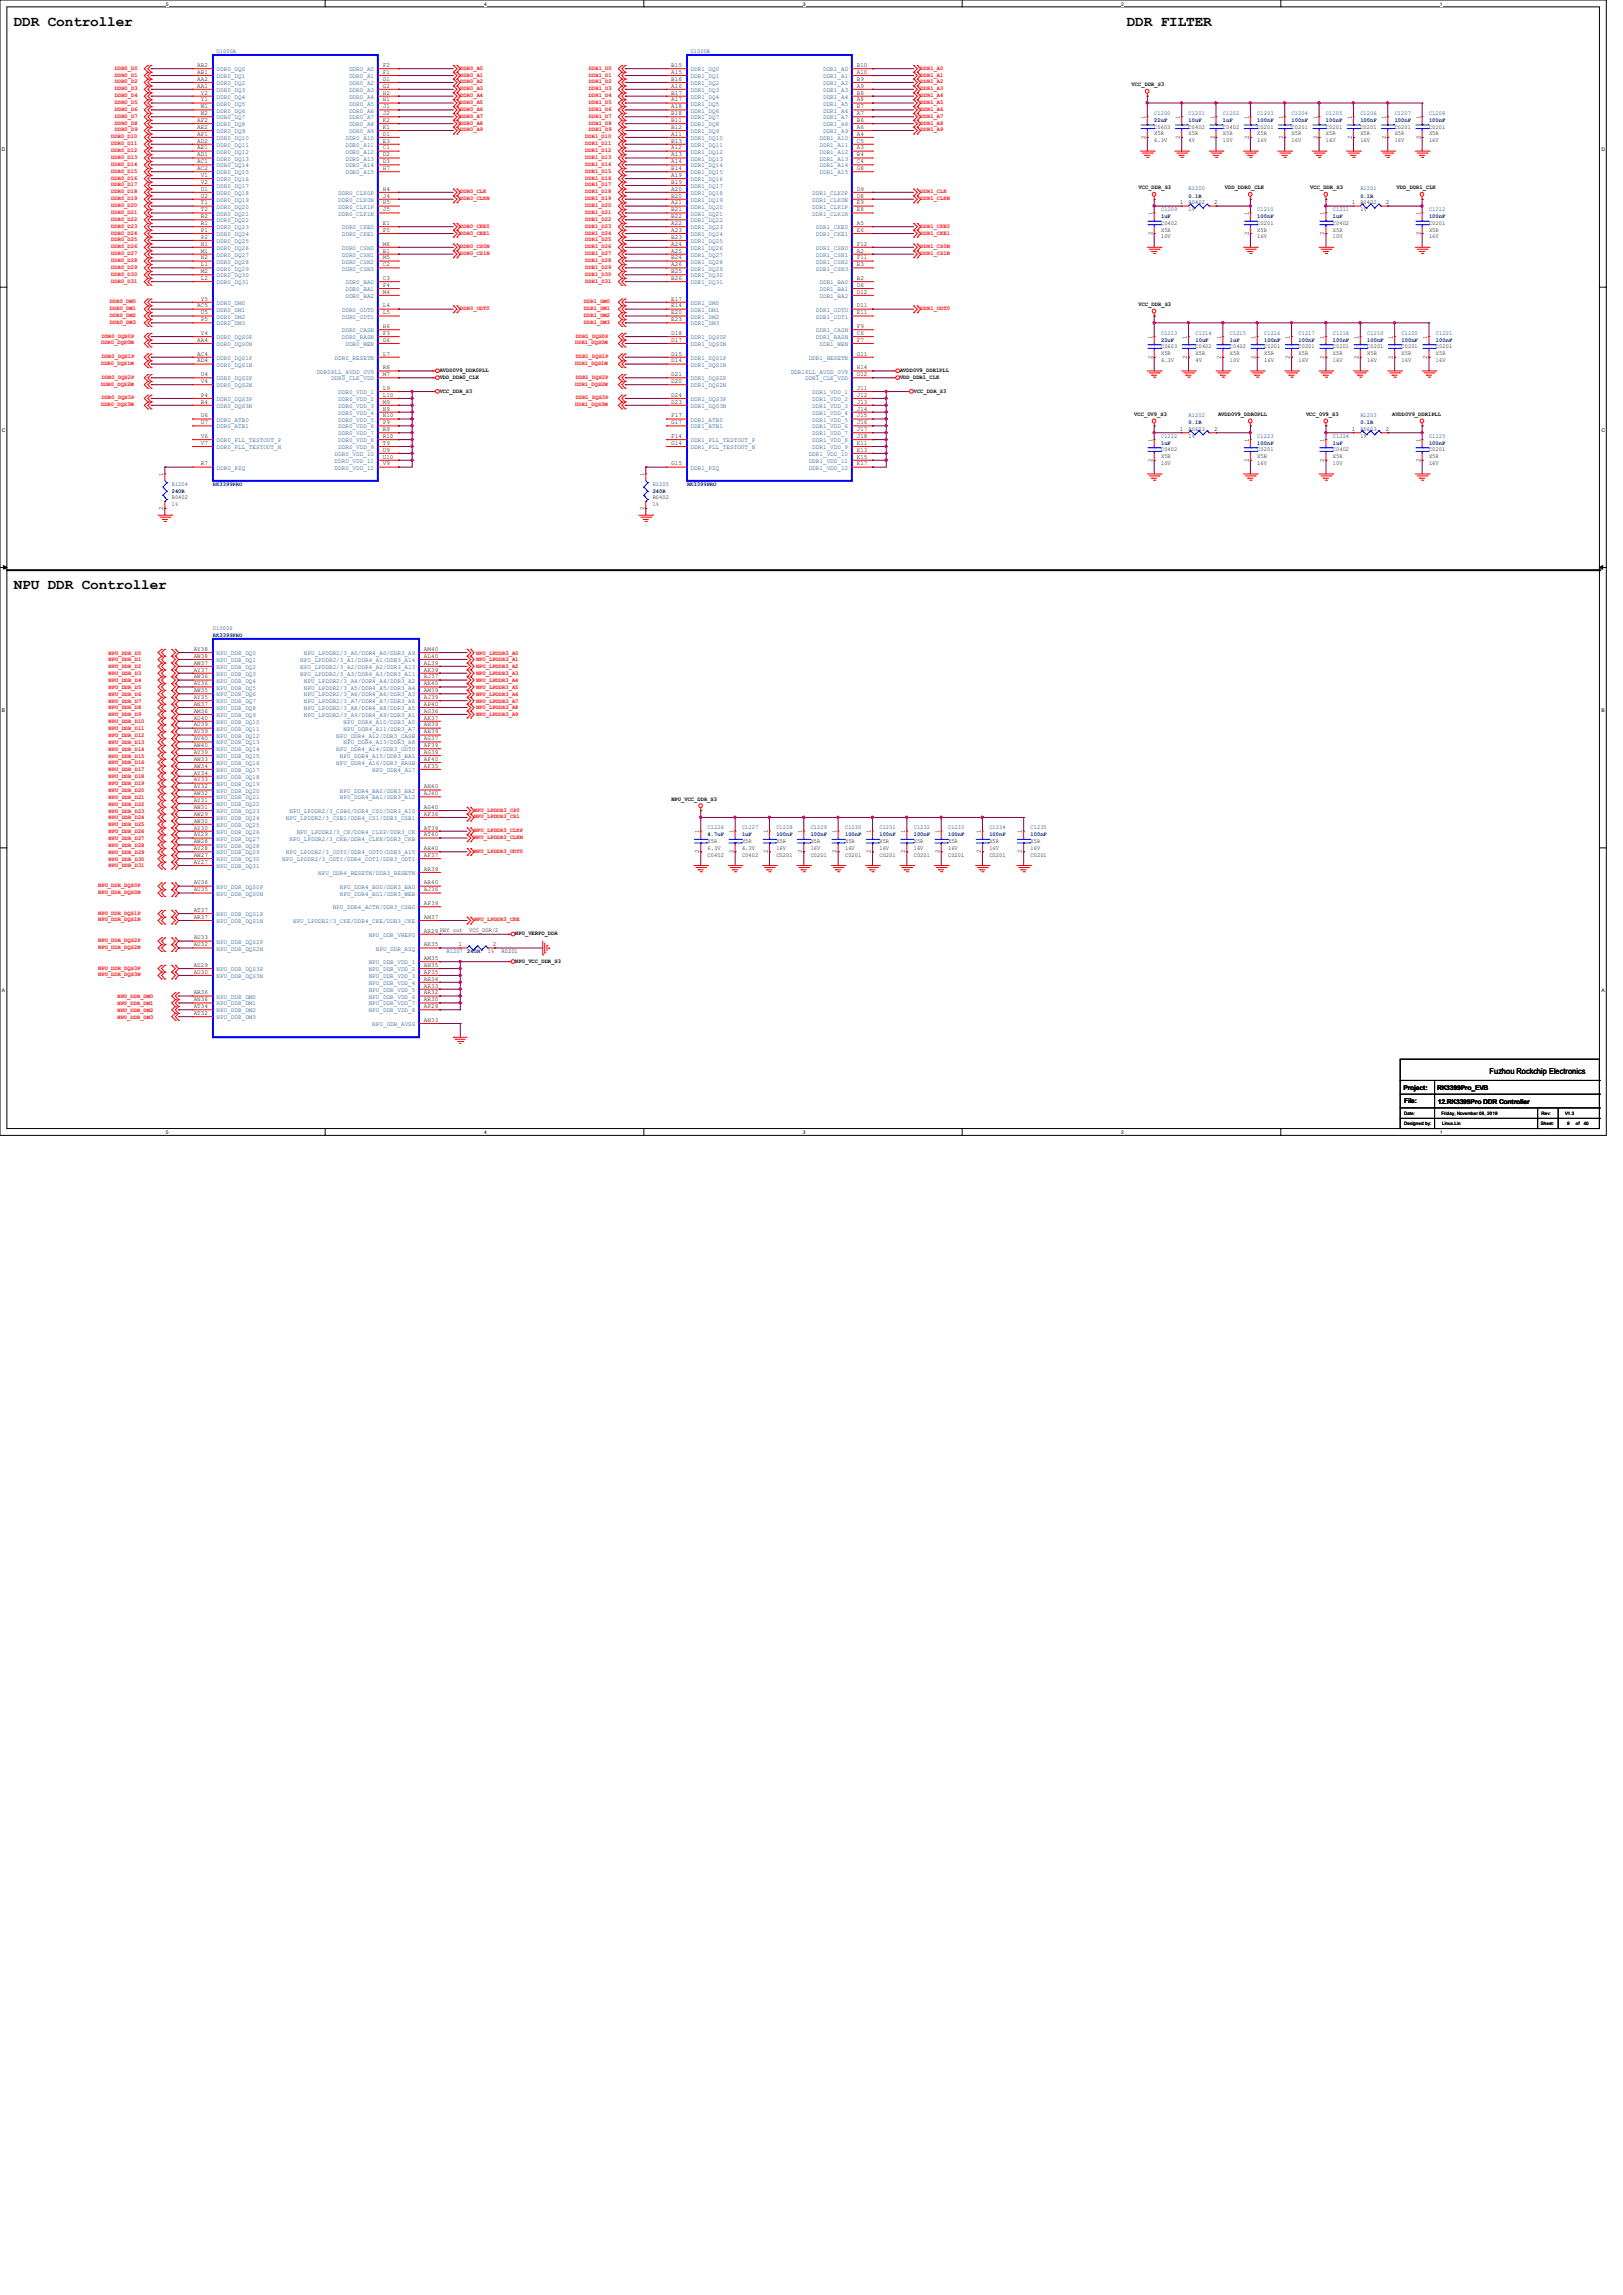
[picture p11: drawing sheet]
<svg xmlns="http://www.w3.org/2000/svg" width="210mm" height="297mm" viewBox="0 0 210 297" stroke-linecap="round" stroke-linejoin="round" font-family="sans-serif">
<defs><g id="words">
<g font-size="1.9">
<text x="1.8" y="3.3">DDR Controller</text>
<text x="145.8" y="3.3">DDR FILTER</text>
<text x="1.8" y="76.2">NPU DDR Controller</text>
</g>
<text font-size="1.1" x="192.7" y="139">Fuzhou Rockchip Electronics</text>
<g font-size=".8" fill="#f00">
<text x="14.9" y="11.7">DDR0_D3</text>
<text x="14.9" y="10.8">DDR0_D2</text>
<text x="14.9" y="9.9">DDR0_D1</text>
<text x="14.9" y="9">DDR0_D0</text>
<text x="59.6" y="9">DDR0_A0</text>
<text x="59.6" y="9.9">DDR0_A1</text>
<text x="59.6" y="10.8">DDR0_A2</text>
<text x="59.6" y="11.7">DDR0_A3</text>
<text x="76.2" y="11.7">DDR1_D3</text>
<text x="76.2" y="10.8">DDR1_D2</text>
<text x="76.2" y="9.9">DDR1_D1</text>
<text x="76.2" y="9">DDR1_D0</text>
<text x="119.1" y="9">DDR1_A0</text>
<text x="119.1" y="11.7">DDR1_A3</text>
<text x="119.1" y="10.8">DDR1_A2</text>
<text x="119.1" y="9.9">DDR1_A1</text>
<text x="14.4" y="17.9">DDR0_D10</text>
<text x="14.9" y="14.4">DDR0_D6</text>
<text x="14.9" y="13.5">DDR0_D5</text>
<text x="14.9" y="12.6">DDR0_D4</text>
<text x="14.9" y="17">DDR0_D9</text>
<text x="14.9" y="16.1">DDR0_D8</text>
<text x="14.9" y="15.2">DDR0_D7</text>
<text x="59.6" y="12.6">DDR0_A4</text>
<text x="59.6" y="13.5">DDR0_A5</text>
<text x="59.6" y="14.4">DDR0_A6</text>
<text x="59.6" y="15.2">DDR0_A7</text>
<text x="59.6" y="16.1">DDR0_A8</text>
<text x="59.6" y="17">DDR0_A9</text>
<text x="75.7" y="17.9">DDR1_D10</text>
<text x="76.2" y="14.4">DDR1_D6</text>
<text x="76.2" y="13.5">DDR1_D5</text>
<text x="76.2" y="12.6">DDR1_D4</text>
<text x="76.2" y="17">DDR1_D9</text>
<text x="76.2" y="16.1">DDR1_D8</text>
<text x="76.2" y="15.2">DDR1_D7</text>
<text x="119.1" y="12.6">DDR1_A4</text>
<text x="119.1" y="14.4">DDR1_A6</text>
<text x="119.1" y="13.5">DDR1_A5</text>
<text x="119.1" y="15.2">DDR1_A7</text>
<text x="119.1" y="16.1">DDR1_A8</text>
<text x="119.1" y="17">DDR1_A9</text>
<text x="14.4" y="23.2">DDR0_D16</text>
<text x="14.4" y="22.4">DDR0_D15</text>
<text x="14.4" y="21.5">DDR0_D14</text>
<text x="14.4" y="20.6">DDR0_D13</text>
<text x="14.4" y="19.7">DDR0_D12</text>
<text x="14.4" y="18.8">DDR0_D11</text>
<text x="75.7" y="23.2">DDR1_D16</text>
<text x="75.7" y="22.4">DDR1_D15</text>
<text x="75.7" y="21.5">DDR1_D14</text>
<text x="75.7" y="20.6">DDR1_D13</text>
<text x="75.7" y="19.7">DDR1_D12</text>
<text x="75.7" y="18.8">DDR1_D11</text>
<text x="14.4" y="29.5">DDR0_D23</text>
<text x="14.4" y="28.6">DDR0_D22</text>
<text x="14.4" y="27.7">DDR0_D21</text>
<text x="14.4" y="26.8">DDR0_D20</text>
<text x="14.4" y="25.9">DDR0_D19</text>
<text x="14.4" y="25">DDR0_D18</text>
<text x="14.4" y="24.1">DDR0_D17</text>
<text x="59.6" y="29.5">DDR0_CKE0</text>
<text x="59.6" y="25">DDR0_CLK</text>
<text x="59.6" y="25.9">DDR0_CLKN</text>
<text x="75.7" y="29.5">DDR1_D23</text>
<text x="75.7" y="28.6">DDR1_D22</text>
<text x="75.7" y="27.7">DDR1_D21</text>
<text x="75.7" y="26.8">DDR1_D20</text>
<text x="75.7" y="25.9">DDR1_D19</text>
<text x="75.7" y="25">DDR1_D18</text>
<text x="75.7" y="24.1">DDR1_D17</text>
<text x="119.1" y="25">DDR1_CLK</text>
<text x="119.1" y="25.9">DDR1_CLKN</text>
<text x="119.1" y="29.5">DDR1_CKE0</text>
<text x="14.4" y="35.7">DDR0_D30</text>
<text x="14.4" y="34.8">DDR0_D29</text>
<text x="14.4" y="33.9">DDR0_D28</text>
<text x="14.4" y="32.1">DDR0_D26</text>
<text x="14.4" y="33">DDR0_D27</text>
<text x="14.4" y="31.2">DDR0_D25</text>
<text x="14.4" y="30.4">DDR0_D24</text>
<text x="59.6" y="30.4">DDR0_CKE1</text>
<text x="59.6" y="33">DDR0_CS1N</text>
<text x="59.6" y="32.1">DDR0_CS0N</text>
<text x="75.7" y="35.7">DDR1_D30</text>
<text x="75.7" y="34.8">DDR1_D29</text>
<text x="75.7" y="33.9">DDR1_D28</text>
<text x="75.7" y="32.1">DDR1_D26</text>
<text x="75.7" y="33">DDR1_D27</text>
<text x="75.7" y="31.2">DDR1_D25</text>
<text x="75.7" y="30.4">DDR1_D24</text>
<text x="119.1" y="30.4">DDR1_CKE1</text>
<text x="119.1" y="32.1">DDR1_CS0N</text>
<text x="119.1" y="33">DDR1_CS1N</text>
<text x="14.2" y="39.2">DDR0_DM0</text>
<text x="14.2" y="40.1">DDR0_DM1</text>
<text x="14.2" y="41">DDR0_DM2</text>
<text x="14.2" y="41.9">DDR0_DM3</text>
<text x="14.4" y="36.6">DDR0_D31</text>
<text x="59.6" y="40.1">DDR0_ODT0</text>
<text x="75.6" y="39.2">DDR1_DM0</text>
<text x="75.6" y="40.1">DDR1_DM1</text>
<text x="75.6" y="41">DDR1_DM2</text>
<text x="75.6" y="41.9">DDR1_DM3</text>
<text x="75.7" y="36.6">DDR1_D31</text>
<text x="119.1" y="40.1">DDR1_ODT0</text>
<text x="13.1" y="47.2">DDR0_DQS1M</text>
<text x="13.1" y="44.6">DDR0_DQS0M</text>
<text x="13.2" y="46.4">DDR0_DQS1P</text>
<text x="13.2" y="43.7">DDR0_DQS0P</text>
<text x="74.4" y="47.2">DDR1_DQS1M</text>
<text x="74.4" y="44.6">DDR1_DQS0M</text>
<text x="74.5" y="46.4">DDR1_DQS1P</text>
<text x="74.5" y="43.7">DDR1_DQS0P</text>
<text x="13.1" y="52.6">DDR0_DQS3M</text>
<text x="13.1" y="49.9">DDR0_DQS2M</text>
<text x="13.2" y="51.7">DDR0_DQS3P</text>
<text x="13.2" y="49">DDR0_DQS2P</text>
<text x="74.4" y="52.6">DDR1_DQS3M</text>
<text x="74.4" y="49.9">DDR1_DQS2M</text>
<text x="74.5" y="51.7">DDR1_DQS3P</text>
<text x="74.5" y="49">DDR1_DQS2P</text>
<text x="14.1" y="84.7">NPU_DDR_D0</text>
<text x="14.1" y="85.6">NPU_DDR_D1</text>
<text x="14.1" y="86.5">NPU_DDR_D2</text>
<text x="14.1" y="87.4">NPU_DDR_D3</text>
<text x="14.1" y="88.3">NPU_DDR_D4</text>
<text x="14.1" y="89.2">NPU_DDR_D5</text>
<text x="61.6" y="84.7">NPU_LPDDR3_A0</text>
<text x="61.6" y="85.6">NPU_LPDDR3_A1</text>
<text x="61.6" y="86.5">NPU_LPDDR3_A2</text>
<text x="61.6" y="87.4">NPU_LPDDR3_A3</text>
<text x="61.6" y="88.3">NPU_LPDDR3_A4</text>
<text x="61.6" y="89.2">NPU_LPDDR3_A5</text>
<text x="14.1" y="90">NPU_DDR_D6</text>
<text x="14.1" y="90.9">NPU_DDR_D7</text>
<text x="14.1" y="91.8">NPU_DDR_D8</text>
<text x="14.1" y="92.7">NPU_DDR_D9</text>
<text x="14.1" y="93.6">NPU_DDR_D10</text>
<text x="14.1" y="94.5">NPU_DDR_D11</text>
<text x="14.1" y="95.4">NPU_DDR_D12</text>
<text x="61.6" y="90">NPU_LPDDR3_A6</text>
<text x="61.6" y="90.9">NPU_LPDDR3_A7</text>
<text x="61.6" y="91.8">NPU_LPDDR3_A8</text>
<text x="61.6" y="92.7">NPU_LPDDR3_A9</text>
<text x="14.1" y="96.3">NPU_DDR_D13</text>
<text x="14.1" y="97.2">NPU_DDR_D14</text>
<text x="14.1" y="98">NPU_DDR_D15</text>
<text x="14.1" y="98.9">NPU_DDR_D16</text>
<text x="14.1" y="99.8">NPU_DDR_D17</text>
<text x="14.1" y="100.7">NPU_DDR_D18</text>
<text x="14.1" y="101.6">NPU_DDR_D19</text>
<text x="14.1" y="102.5">NPU_DDR_D20</text>
<text x="14.1" y="103.4">NPU_DDR_D21</text>
<text x="14.1" y="104.3">NPU_DDR_D22</text>
<text x="14.1" y="105.2">NPU_DDR_D23</text>
<text x="14.1" y="106">NPU_DDR_D24</text>
<text x="14.1" y="106.9">NPU_DDR_D25</text>
<text x="14.1" y="107.8">NPU_DDR_D26</text>
<text x="61.3" y="105">NPU_LPDDR3_CS0</text>
<text x="61.3" y="105.9">NPU_LPDDR3_CS1</text>
<text x="61.3" y="107.7">NPU_LPDDR3_CLKP</text>
<text x="14.1" y="108.7">NPU_DDR_D27</text>
<text x="14.1" y="109.6">NPU_DDR_D28</text>
<text x="14.1" y="110.5">NPU_DDR_D29</text>
<text x="14.1" y="111.4">NPU_DDR_D30</text>
<text x="14.1" y="112.3">NPU_DDR_D31</text>
<text x="61.3" y="108.6">NPU_LPDDR3_CLKN</text>
<text x="61.3" y="110.4">NPU_LPDDR3_ODT0</text>
<text x="12.7" y="114.8">NPU_DDR_DQS0P</text>
<text x="12.7" y="115.7">NPU_DDR_DQS0N</text>
<text x="12.7" y="118.4">NPU_DDR_DQS1P</text>
<text x="12.7" y="119.3">NPU_DDR_DQS1N</text>
<text x="61.3" y="119.3">NPU_LPDDR3_CKE</text>
<text x="12.7" y="125.5">NPU_DDR_DQS3P</text>
<text x="12.7" y="121.9">NPU_DDR_DQS2P</text>
<text x="12.7" y="122.8">NPU_DDR_DQS2N</text>
<text x="12.7" y="126.4">NPU_DDR_DQS3N</text>
<text x="15.2" y="129.2">NPU_DDR_DM0</text>
<text x="15.2" y="130">NPU_DDR_DM1</text>
<text x="15.2" y="130.9">NPU_DDR_DM2</text>
<text x="15.2" y="131.8">NPU_DDR_DM3</text>
</g>
<g font-size=".8">
<text x="25.5" y="8.7">AB2</text>
<text x="25.5" y="9.6">AB1</text>
<text x="25.5" y="10.5">AA2</text>
<text x="25.5" y="11.3">AA1</text>
<text x="49.5" y="11.3">G2</text>
<text x="49.5" y="10.5">G1</text>
<text x="49.5" y="9.6">F1</text>
<text x="49.5" y="8.7">F2</text>
<text x="86.9" y="8.7">B15</text>
<text x="86.9" y="9.6">A15</text>
<text x="86.9" y="10.5">B16</text>
<text x="86.9" y="11.3">A16</text>
<text x="110.9" y="11.3">A9</text>
<text x="110.9" y="10.5">B9</text>
<text x="110.9" y="9.6">A10</text>
<text x="110.9" y="8.7">B10</text>
<text x="146.4" y="11.2">VCC_DDR_S3</text>
<text x="25.5" y="15.8">AF2</text>
<text x="25.5" y="16.7">AE2</text>
<text x="25.5" y="17.6">AF1</text>
<text x="26" y="12.2">Y2</text>
<text x="26" y="13.1">Y1</text>
<text x="26" y="14">W1</text>
<text x="26" y="14.9">W2</text>
<text x="49.5" y="16.7">K1</text>
<text x="49.5" y="15.8">K2</text>
<text x="49.5" y="14.9">J2</text>
<text x="49.5" y="14">J1</text>
<text x="49.5" y="13.1">H1</text>
<text x="49.5" y="12.2">H2</text>
<text x="49.5" y="17.6">D1</text>
<text x="86.9" y="15.8">B11</text>
<text x="86.9" y="16.7">B12</text>
<text x="86.9" y="17.6">A11</text>
<text x="86.9" y="12.2">B17</text>
<text x="86.9" y="13.1">A17</text>
<text x="86.9" y="14">A18</text>
<text x="86.9" y="14.9">B18</text>
<text x="110.9" y="17.6">A4</text>
<text x="110.9" y="16.7">A6</text>
<text x="110.9" y="15.8">B6</text>
<text x="110.9" y="14.9">A7</text>
<text x="110.9" y="14">B7</text>
<text x="110.9" y="13.1">A8</text>
<text x="110.9" y="12.2">B8</text>
<text x="148.2" y="18" transform="rotate(-90 148.2 18)">2</text>
<text x="148.2" y="15.4" transform="rotate(-90 148.2 15.4)">1</text>
<text x="149.4" y="16.6">C0603</text>
<text x="149.4" y="17.5">X5R</text>
<text x="152.7" y="18" transform="rotate(-90 152.7 18)">2</text>
<text x="152.7" y="15.4" transform="rotate(-90 152.7 15.4)">1</text>
<text x="153.8" y="16.6">C0402</text>
<text x="153.8" y="17.5">X5R</text>
<text x="157.1" y="18" transform="rotate(-90 157.1 18)">2</text>
<text x="157.1" y="15.4" transform="rotate(-90 157.1 15.4)">1</text>
<text x="158.2" y="16.6">C0402</text>
<text x="158.2" y="17.5">X5R</text>
<text x="161.6" y="18" transform="rotate(-90 161.6 18)">2</text>
<text x="161.6" y="15.4" transform="rotate(-90 161.6 15.4)">1</text>
<text x="162.7" y="16.6">C0201</text>
<text x="162.7" y="17.5">X5R</text>
<text x="166" y="18" transform="rotate(-90 166 18)">2</text>
<text x="166" y="15.4" transform="rotate(-90 166 15.4)">1</text>
<text x="167.1" y="16.6">C0201</text>
<text x="167.1" y="17.5">X5R</text>
<text x="170.5" y="18" transform="rotate(-90 170.5 18)">2</text>
<text x="170.5" y="15.4" transform="rotate(-90 170.5 15.4)">1</text>
<text x="171.6" y="16.6">C0201</text>
<text x="171.6" y="17.5">X5R</text>
<text x="174.9" y="18" transform="rotate(-90 174.9 18)">2</text>
<text x="174.9" y="15.4" transform="rotate(-90 174.9 15.4)">1</text>
<text x="176" y="16.6">C0201</text>
<text x="176" y="17.5">X5R</text>
<text x="179.4" y="18" transform="rotate(-90 179.4 18)">2</text>
<text x="179.4" y="15.4" transform="rotate(-90 179.4 15.4)">1</text>
<text x="180.5" y="16.6">C0201</text>
<text x="180.5" y="17.5">X5R</text>
<text x="183.8" y="18" transform="rotate(-90 183.8 18)">2</text>
<text x="183.8" y="15.4" transform="rotate(-90 183.8 15.4)">1</text>
<text x="184.9" y="16.6">C0201</text>
<text x="184.9" y="17.5">X5R</text>
<text x="25.5" y="18.5">AD2</text>
<text x="25.5" y="19.3">AE1</text>
<text x="25.5" y="20.2">AD1</text>
<text x="25.5" y="21.1">AC1</text>
<text x="25.5" y="22">AC2</text>
<text x="26" y="22.9">V1</text>
<text x="26" y="23.8">V2</text>
<text x="49.5" y="18.5">E3</text>
<text x="49.5" y="19.3">C1</text>
<text x="49.5" y="20.2">D2</text>
<text x="49.5" y="21.1">D3</text>
<text x="49.5" y="22">H7</text>
<text x="86.9" y="18.5">B13</text>
<text x="86.9" y="19.3">A12</text>
<text x="86.9" y="20.2">A13</text>
<text x="86.9" y="21.1">A14</text>
<text x="86.9" y="22">B14</text>
<text x="86.9" y="22.9">A19</text>
<text x="86.9" y="23.8">B19</text>
<text x="110.9" y="22">G8</text>
<text x="110.9" y="21.1">C4</text>
<text x="110.9" y="20.2">B4</text>
<text x="110.9" y="19.3">A3</text>
<text x="110.9" y="18.5">C5</text>
<text x="149.4" y="18.4">6.3V</text>
<text x="153.8" y="18.4">4V</text>
<text x="158.2" y="18.4">10V</text>
<text x="162.7" y="18.4">16V</text>
<text x="167.1" y="18.4">16V</text>
<text x="171.6" y="18.4">16V</text>
<text x="176" y="18.4">16V</text>
<text x="180.5" y="18.4">16V</text>
<text x="184.9" y="18.4">16V</text>
<text x="26" y="24.7">U1</text>
<text x="26" y="25.6">U2</text>
<text x="26" y="26.5">T1</text>
<text x="26" y="27.3">T2</text>
<text x="26" y="28.2">R2</text>
<text x="26" y="29.1">R1</text>
<text x="49.5" y="29.1">E1</text>
<text x="49.5" y="25.6">J4</text>
<text x="49.5" y="24.7">H4</text>
<text x="49.5" y="27.3">J5</text>
<text x="49.5" y="26.5">H5</text>
<text x="86.9" y="24.7">A20</text>
<text x="86.9" y="25.6">B20</text>
<text x="86.9" y="26.5">A21</text>
<text x="86.9" y="27.3">B21</text>
<text x="86.9" y="28.2">B22</text>
<text x="86.9" y="29.1">A22</text>
<text x="110.9" y="26.5">E9</text>
<text x="110.9" y="27.3">E8</text>
<text x="110.9" y="24.7">D9</text>
<text x="110.9" y="25.6">D8</text>
<text x="110.9" y="29.1">A5</text>
<text x="147.3" y="24.5">VCC_DDR_S3</text>
<text x="149.1" y="27.8" transform="rotate(-90 149.1 27.8)">1</text>
<text x="150.2" y="29.1">C0402</text>
<text x="150.2" y="30">X5R</text>
<text x="152.7" y="26.5">1</text>
<text x="153.8" y="26.4">R0402</text>
<text x="153.8" y="27.3">1%</text>
<text x="157.1" y="26.5">2</text>
<text x="158.5" y="24.5">VDD_DDR0_CLK</text>
<text x="161.6" y="27.8" transform="rotate(-90 161.6 27.8)">1</text>
<text x="162.7" y="29.1">C0201</text>
<text x="162.7" y="30">X5R</text>
<text x="169.6" y="24.5">VCC_DDR_S3</text>
<text x="171.4" y="27.8" transform="rotate(-90 171.4 27.8)">1</text>
<text x="172.5" y="29.1">C0402</text>
<text x="172.5" y="30">X5R</text>
<text x="174.9" y="26.5">1</text>
<text x="176" y="26.4">R0402</text>
<text x="176" y="27.3">1%</text>
<text x="179.3" y="26.5">2</text>
<text x="180.7" y="24.5">VDD_DDR1_CLK</text>
<text x="183.8" y="27.8" transform="rotate(-90 183.8 27.8)">1</text>
<text x="184.9" y="29.1">C0201</text>
<text x="184.9" y="30">X5R</text>
<text x="26" y="30">P1</text>
<text x="26" y="30.9">P2</text>
<text x="26" y="31.8">N1</text>
<text x="26" y="32.7">M1</text>
<text x="26" y="33.6">N2</text>
<text x="26" y="34.5">L1</text>
<text x="26" y="35.3">M2</text>
<text x="49.5" y="30">F5</text>
<text x="49.5" y="31.8">M6</text>
<text x="49.5" y="33.6">M5</text>
<text x="49.5" y="34.5">C2</text>
<text x="49.5" y="32.7">B1</text>
<text x="86.9" y="30">A23</text>
<text x="86.9" y="30.9">B23</text>
<text x="86.9" y="31.8">A24</text>
<text x="86.9" y="32.7">A25</text>
<text x="86.9" y="33.6">B24</text>
<text x="86.9" y="34.5">A26</text>
<text x="86.9" y="35.3">B25</text>
<text x="110.9" y="34.5">B3</text>
<text x="110.9" y="32.7">A2</text>
<text x="110.9" y="33.6">F11</text>
<text x="110.9" y="31.8">F12</text>
<text x="110.9" y="30">E6</text>
<text x="149.1" y="30.4" transform="rotate(-90 149.1 30.4)">2</text>
<text x="150.2" y="30.9">10V</text>
<text x="161.6" y="30.4" transform="rotate(-90 161.6 30.4)">2</text>
<text x="162.7" y="30.9">16V</text>
<text x="171.4" y="30.4" transform="rotate(-90 171.4 30.4)">2</text>
<text x="172.5" y="30.9">10V</text>
<text x="183.8" y="30.4" transform="rotate(-90 183.8 30.4)">2</text>
<text x="184.9" y="30.9">16V</text>
<text x="25.5" y="39.8">AC5</text>
<text x="26" y="38.9">Y5</text>
<text x="26" y="40.7">U5</text>
<text x="26" y="41.6">P5</text>
<text x="26" y="36.2">L2</text>
<text x="49.5" y="39.8">L4</text>
<text x="49.5" y="38">M4</text>
<text x="49.5" y="40.7">L5</text>
<text x="49.5" y="37.1">F4</text>
<text x="49.5" y="36.2">C3</text>
<text x="86.9" y="39.8">E14</text>
<text x="86.9" y="38.9">E17</text>
<text x="86.9" y="40.7">E20</text>
<text x="86.9" y="41.6">E23</text>
<text x="86.9" y="36.2">B26</text>
<text x="110.9" y="36.2">B2</text>
<text x="110.9" y="37.1">D6</text>
<text x="110.9" y="38">D12</text>
<text x="110.9" y="40.7">E11</text>
<text x="110.9" y="39.8">D11</text>
<text x="147.3" y="39.6">VCC_DDR_S3</text>
<text x="25.5" y="46.9">AD4</text>
<text x="25.5" y="46">AC4</text>
<text x="25.5" y="44.2">AA4</text>
<text x="26" y="43.3">Y4</text>
<text x="49.5" y="47.8">R8</text>
<text x="49.5" y="43.3">F3</text>
<text x="49.5" y="46">L7</text>
<text x="49.5" y="42.5">H6</text>
<text x="49.5" y="44.2">G6</text>
<text x="86.9" y="46.9">D14</text>
<text x="86.9" y="46">D15</text>
<text x="86.9" y="44.2">D17</text>
<text x="86.9" y="43.3">D18</text>
<text x="110.9" y="44.2">F7</text>
<text x="110.9" y="42.5">F9</text>
<text x="110.9" y="47.8">H14</text>
<text x="110.9" y="43.3">C6</text>
<text x="110.9" y="46">G11</text>
<text x="149.1" y="46.4" transform="rotate(-90 149.1 46.4)">2</text>
<text x="149.1" y="43.8" transform="rotate(-90 149.1 43.8)">1</text>
<text x="150.2" y="45.1">C0603</text>
<text x="150.2" y="46">X5R</text>
<text x="150.2" y="46.9">6.3V</text>
<text x="153.6" y="46.4" transform="rotate(-90 153.6 46.4)">2</text>
<text x="153.6" y="43.8" transform="rotate(-90 153.6 43.8)">1</text>
<text x="154.7" y="45.1">C0402</text>
<text x="154.7" y="46">X5R</text>
<text x="154.7" y="46.9">4V</text>
<text x="158" y="46.4" transform="rotate(-90 158 46.4)">2</text>
<text x="158" y="43.8" transform="rotate(-90 158 43.8)">1</text>
<text x="159.1" y="45.1">C0402</text>
<text x="159.1" y="46">X5R</text>
<text x="159.1" y="46.9">10V</text>
<text x="162.5" y="46.4" transform="rotate(-90 162.5 46.4)">2</text>
<text x="162.5" y="43.8" transform="rotate(-90 162.5 43.8)">1</text>
<text x="163.6" y="45.1">C0201</text>
<text x="163.6" y="46">X5R</text>
<text x="163.6" y="46.9">16V</text>
<text x="166.9" y="46.4" transform="rotate(-90 166.9 46.4)">2</text>
<text x="166.9" y="43.8" transform="rotate(-90 166.9 43.8)">1</text>
<text x="168" y="45.1">C0201</text>
<text x="168" y="46">X5R</text>
<text x="168" y="46.9">16V</text>
<text x="171.4" y="46.4" transform="rotate(-90 171.4 46.4)">2</text>
<text x="171.4" y="43.8" transform="rotate(-90 171.4 43.8)">1</text>
<text x="172.5" y="45.1">C0201</text>
<text x="172.5" y="46">X5R</text>
<text x="172.5" y="46.9">16V</text>
<text x="175.8" y="46.4" transform="rotate(-90 175.8 46.4)">2</text>
<text x="175.8" y="43.8" transform="rotate(-90 175.8 43.8)">1</text>
<text x="176.9" y="45.1">C0201</text>
<text x="176.9" y="46">X5R</text>
<text x="176.9" y="46.9">16V</text>
<text x="180.2" y="46.4" transform="rotate(-90 180.2 46.4)">2</text>
<text x="180.2" y="43.8" transform="rotate(-90 180.2 43.8)">1</text>
<text x="181.4" y="45.1">C0201</text>
<text x="181.4" y="46">X5R</text>
<text x="181.4" y="46.9">16V</text>
<text x="184.7" y="46.4" transform="rotate(-90 184.7 46.4)">2</text>
<text x="184.7" y="43.8" transform="rotate(-90 184.7 43.8)">1</text>
<text x="185.8" y="45.1">C0201</text>
<text x="185.8" y="46">X5R</text>
<text x="185.8" y="46.9">16V</text>
<text x="26" y="49.6">V4</text>
<text x="26" y="48.7">U4</text>
<text x="26" y="52.2">R4</text>
<text x="26" y="51.3">P4</text>
<text x="49.5" y="48.7">M7</text>
<text x="49.5" y="50.5">L9</text>
<text x="49.5" y="51.3">L10</text>
<text x="49.5" y="52.2">M9</text>
<text x="49.5" y="53.1">N9</text>
<text x="56.9" y="48.1">AVDD0V9_DDR0PLL</text>
<text x="56.9" y="49">VDD_DDR0_CLK</text>
<text x="56.9" y="50.8">VCC_DDR_S3</text>
<text x="86.9" y="48.7">D21</text>
<text x="86.9" y="49.6">D20</text>
<text x="86.9" y="51.3">D24</text>
<text x="86.9" y="52.2">D23</text>
<text x="110.9" y="48.7">G12</text>
<text x="110.9" y="50.5">J11</text>
<text x="110.9" y="51.3">J12</text>
<text x="110.9" y="52.2">J13</text>
<text x="110.9" y="53.1">J14</text>
<text x="116.5" y="48.1">AVDD0V9_DDR1PLL</text>
<text x="116.5" y="49">VDD_DDR1_CLK</text>
<text x="118.2" y="50.8">VCC_DDR_S3</text>
<text x="146.8" y="53.8">VCC_0V9_S3</text>
<text x="157.6" y="53.8">AVDD0V9_DDR0PLL</text>
<text x="169" y="53.8">VCC_0V9_S3</text>
<text x="180.1" y="53.8">AVDD0V9_DDR1PLL</text>
<text x="26" y="57.6">V7</text>
<text x="26" y="56.7">V6</text>
<text x="26" y="54">U6</text>
<text x="26" y="54.9">U7</text>
<text x="49.5" y="54">N10</text>
<text x="49.5" y="54.9">P9</text>
<text x="49.5" y="55.8">R9</text>
<text x="49.5" y="56.7">R10</text>
<text x="49.5" y="57.6">T9</text>
<text x="49.5" y="58.5">U9</text>
<text x="49.5" y="59.3">U10</text>
<text x="86.9" y="56.7">F14</text>
<text x="86.9" y="57.6">G14</text>
<text x="86.9" y="54">F17</text>
<text x="86.9" y="54.9">G17</text>
<text x="110.9" y="54">J15</text>
<text x="110.9" y="54.9">J16</text>
<text x="110.9" y="55.8">J17</text>
<text x="110.9" y="56.7">J18</text>
<text x="110.9" y="57.6">K11</text>
<text x="110.9" y="58.5">K13</text>
<text x="110.9" y="59.3">K15</text>
<text x="149.1" y="59.8" transform="rotate(-90 149.1 59.8)">2</text>
<text x="149.1" y="57.1" transform="rotate(-90 149.1 57.1)">1</text>
<text x="150.2" y="58.4">C0402</text>
<text x="150.2" y="59.3">X5R</text>
<text x="152.7" y="55.8">1</text>
<text x="153.8" y="55.8">R0603</text>
<text x="153.8" y="56.6">1%</text>
<text x="157.1" y="55.8">2</text>
<text x="161.6" y="59.8" transform="rotate(-90 161.6 59.8)">2</text>
<text x="161.6" y="57.1" transform="rotate(-90 161.6 57.1)">1</text>
<text x="162.7" y="58.4">C0201</text>
<text x="162.7" y="59.3">X5R</text>
<text x="171.4" y="59.8" transform="rotate(-90 171.4 59.8)">2</text>
<text x="171.4" y="57.1" transform="rotate(-90 171.4 57.1)">1</text>
<text x="172.5" y="58.4">C0402</text>
<text x="172.5" y="59.3">X5R</text>
<text x="174.9" y="55.8">1</text>
<text x="176" y="55.8">R0603</text>
<text x="176" y="56.6">1%</text>
<text x="179.3" y="55.8">2</text>
<text x="183.8" y="59.8" transform="rotate(-90 183.8 59.8)">2</text>
<text x="183.8" y="57.1" transform="rotate(-90 183.8 57.1)">1</text>
<text x="184.9" y="58.4">C0201</text>
<text x="184.9" y="59.3">X5R</text>
<text x="21.1" y="66" transform="rotate(-90 21.1 66)">2</text>
<text x="21.1" y="61.6" transform="rotate(-90 21.1 61.6)">1</text>
<text x="22.2" y="64.6">R0402</text>
<text x="22.2" y="65.5">1%</text>
<text x="26" y="60.2">R7</text>
<text x="49.5" y="60.2">V9</text>
<text x="83.4" y="66" transform="rotate(-90 83.4 66)">2</text>
<text x="83.4" y="61.6" transform="rotate(-90 83.4 61.6)">1</text>
<text x="84.5" y="64.6">R0402</text>
<text x="84.5" y="65.5">1%</text>
<text x="86.9" y="60.2">G15</text>
<text x="110.9" y="60.2">K17</text>
<text x="150.2" y="60.2">10V</text>
<text x="162.7" y="60.2">16V</text>
<text x="172.5" y="60.2">10V</text>
<text x="184.9" y="60.2">16V</text>
<text x="25.1" y="84.2">AY38</text>
<text x="25.1" y="85.1">AW38</text>
<text x="25.1" y="86">AW37</text>
<text x="25.1" y="86.9">AY37</text>
<text x="25.1" y="87.8">AW36</text>
<text x="25.1" y="88.7">AY36</text>
<text x="25.1" y="89.6">AW35</text>
<text x="54.9" y="84.2">AM40</text>
<text x="54.9" y="85.1">AL40</text>
<text x="54.9" y="86">AL39</text>
<text x="54.9" y="86.9">AK39</text>
<text x="54.9" y="87.8">AJ37</text>
<text x="54.9" y="88.7">AK40</text>
<text x="54.9" y="89.6">AM39</text>
<text x="25.1" y="93.1">AU40</text>
<text x="25.1" y="94">AU39</text>
<text x="25.1" y="94.9">AV39</text>
<text x="25.1" y="95.8">AV40</text>
<text x="25.1" y="90.5">AY35</text>
<text x="25.1" y="91.4">AN37</text>
<text x="25.1" y="92.2">AM36</text>
<text x="54.9" y="93.1">AK37</text>
<text x="54.9" y="94">AN39</text>
<text x="54.9" y="94.9">AH39</text>
<text x="54.9" y="95.8">AG37</text>
<text x="54.9" y="90.5">AJ39</text>
<text x="54.9" y="91.4">AP40</text>
<text x="54.9" y="92.2">AG36</text>
<text x="25.1" y="96.7">AW40</text>
<text x="25.1" y="97.6">AY39</text>
<text x="25.1" y="98.5">AW33</text>
<text x="25.1" y="99.4">AW34</text>
<text x="25.1" y="100.2">AY34</text>
<text x="25.1" y="101.1">AY33</text>
<text x="54.9" y="96.7">AF39</text>
<text x="54.9" y="97.6">AG39</text>
<text x="54.9" y="98.5">AF40</text>
<text x="54.9" y="99.4">AF35</text>
<text x="25.1" y="107.4">AY30</text>
<text x="25.1" y="102">AY32</text>
<text x="25.1" y="102.9">AW32</text>
<text x="25.1" y="103.8">AY31</text>
<text x="25.1" y="104.7">AW31</text>
<text x="25.1" y="105.6">AW29</text>
<text x="25.1" y="106.5">AW30</text>
<text x="54.9" y="102">AN40</text>
<text x="54.9" y="102.9">AJ40</text>
<text x="54.9" y="107.4">AT39</text>
<text x="54.9" y="104.7">AG40</text>
<text x="54.9" y="105.6">AF36</text>
<text x="86.9" y="103.6">NPU_VCC_DDR_S3</text>
<text x="90.5" y="107.8" transform="rotate(-90 90.5 107.8)">1</text>
<text x="94.9" y="107.8" transform="rotate(-90 94.9 107.8)">1</text>
<text x="99.4" y="107.8" transform="rotate(-90 99.4 107.8)">1</text>
<text x="103.8" y="107.8" transform="rotate(-90 103.8 107.8)">1</text>
<text x="108.2" y="107.8" transform="rotate(-90 108.2 107.8)">1</text>
<text x="112.7" y="107.8" transform="rotate(-90 112.7 107.8)">1</text>
<text x="117.1" y="107.8" transform="rotate(-90 117.1 107.8)">1</text>
<text x="121.6" y="107.8" transform="rotate(-90 121.6 107.8)">1</text>
<text x="126.9" y="107.8" transform="rotate(-90 126.9 107.8)">1</text>
<text x="132.2" y="107.8" transform="rotate(-90 132.2 107.8)">1</text>
<text x="25.1" y="108.2">AY29</text>
<text x="25.1" y="109.1">AW28</text>
<text x="25.1" y="110">AY28</text>
<text x="25.1" y="110.9">AW27</text>
<text x="25.1" y="111.8">AY27</text>
<text x="54.9" y="108.2">AT40</text>
<text x="54.9" y="110">AH40</text>
<text x="54.9" y="110.9">AF37</text>
<text x="54.9" y="112.7">AR39</text>
<text x="90.5" y="110.4" transform="rotate(-90 90.5 110.4)">2</text>
<text x="91.6" y="110.9">C0402</text>
<text x="91.6" y="109.1">X5R</text>
<text x="91.6" y="110">6.3V</text>
<text x="94.9" y="110.4" transform="rotate(-90 94.9 110.4)">2</text>
<text x="96" y="110.9">C0402</text>
<text x="96" y="109.1">X5R</text>
<text x="96" y="110">6.3V</text>
<text x="99.4" y="110.4" transform="rotate(-90 99.4 110.4)">2</text>
<text x="100.5" y="110.9">C0201</text>
<text x="100.5" y="109.1">X5R</text>
<text x="100.5" y="110">16V</text>
<text x="103.8" y="110.4" transform="rotate(-90 103.8 110.4)">2</text>
<text x="104.9" y="110.9">C0201</text>
<text x="104.9" y="109.1">X5R</text>
<text x="104.9" y="110">16V</text>
<text x="108.2" y="110.4" transform="rotate(-90 108.2 110.4)">2</text>
<text x="109.4" y="110.9">C0201</text>
<text x="109.4" y="109.1">X5R</text>
<text x="109.4" y="110">16V</text>
<text x="112.7" y="110.4" transform="rotate(-90 112.7 110.4)">2</text>
<text x="113.8" y="110.9">C0201</text>
<text x="113.8" y="109.1">X5R</text>
<text x="113.8" y="110">16V</text>
<text x="117.1" y="110.4" transform="rotate(-90 117.1 110.4)">2</text>
<text x="118.2" y="110.9">C0201</text>
<text x="118.2" y="109.1">X5R</text>
<text x="118.2" y="110">16V</text>
<text x="121.6" y="110.4" transform="rotate(-90 121.6 110.4)">2</text>
<text x="122.7" y="110.9">C0201</text>
<text x="122.7" y="109.1">X5R</text>
<text x="122.7" y="110">16V</text>
<text x="126.9" y="110.4" transform="rotate(-90 126.9 110.4)">2</text>
<text x="128" y="110.9">C0201</text>
<text x="128" y="109.1">X5R</text>
<text x="128" y="110">16V</text>
<text x="132.2" y="110.4" transform="rotate(-90 132.2 110.4)">2</text>
<text x="133.4" y="110.9">C0201</text>
<text x="133.4" y="109.1">X5R</text>
<text x="133.4" y="110">16V</text>
<text x="25.1" y="114.5">AU36</text>
<text x="25.1" y="118">AT37</text>
<text x="25.1" y="115.4">AU35</text>
<text x="25.1" y="118.9">AR37</text>
<text x="54.9" y="117.1">AP39</text>
<text x="54.9" y="114.5">AR40</text>
<text x="54.9" y="115.4">AJ36</text>
<text x="54.9" y="118.9">AM37</text>
<text x="25.1" y="121.6">AU33</text>
<text x="25.1" y="125.1">AU29</text>
<text x="25.1" y="122.5">AU32</text>
<text x="54.9" y="120.7">AR29 PHY out</text>
<text x="54.9" y="122.5">AK35</text>
<text x="54.9" y="124.2">AM35</text>
<text x="54.9" y="125.1">AN35</text>
<text x="59.3" y="122.5">1</text>
<text x="60.7" y="120.6">VCC_DDR/2</text>
<text x="63.1" y="123.3">1%</text>
<text x="63.8" y="122.5">2</text>
<text x="64.9" y="123.3">R0201</text>
<text x="66.7" y="121">NPU_VERFO_DDR</text>
<text x="66.7" y="124.6">NPU_VCC_DDR_S3</text>
<text x="25.1" y="128.7">AR36</text>
<text x="25.1" y="129.6">AN36</text>
<text x="25.1" y="130.5">AT34</text>
<text x="25.1" y="131.4">AT32</text>
<text x="25.1" y="126">AU30</text>
<text x="54.9" y="126">AP35</text>
<text x="54.9" y="126.9">AR34</text>
<text x="54.9" y="127.8">AR33</text>
<text x="54.9" y="128.7">AR32</text>
<text x="54.9" y="129.6">AR30</text>
<text x="54.9" y="130.5">AP29</text>
<text x="54.9" y="132.2">AN33</text>
<text x="181.6" y="141">Project:</text>
<text x="181.7" y="142.8">File:</text>
<text x="186" y="141.1">RK3399Pro_EVB</text>
<text x="186.1" y="142.9">12.RK3399Pro DDR Controller</text>
</g>
<g font-size=".8" fill="#004080">
<text x="28" y="9.2">DDR0_DQ0</text>
<text x="28" y="10.1">DDR0_DQ1</text>
<text x="28" y="11">DDR0_DQ2</text>
<text x="28" y="11.9">DDR0_DQ3</text>
<text x="45.2" y="11.9">DDR0_A3</text>
<text x="45.2" y="11">DDR0_A2</text>
<text x="45.2" y="10.1">DDR0_A1</text>
<text x="45.2" y="9.2">DDR0_A0</text>
<text x="89.4" y="9.2">DDR1_DQ0</text>
<text x="89.4" y="10.1">DDR1_DQ1</text>
<text x="89.4" y="11">DDR1_DQ2</text>
<text x="89.4" y="11.9">DDR1_DQ3</text>
<text x="106.5" y="11.9">DDR1_A3</text>
<text x="106.5" y="11">DDR1_A2</text>
<text x="106.5" y="10.1">DDR1_A1</text>
<text x="106.5" y="9.2">DDR1_A0</text>
<text x="28" y="16.3">DDR0_DQ8</text>
<text x="28" y="17.2">DDR0_DQ9</text>
<text x="28" y="12.8">DDR0_DQ4</text>
<text x="28" y="13.7">DDR0_DQ5</text>
<text x="28" y="14.6">DDR0_DQ6</text>
<text x="28" y="15.5">DDR0_DQ7</text>
<text x="45.2" y="17.2">DDR0_A9</text>
<text x="45.2" y="16.3">DDR0_A8</text>
<text x="45.2" y="15.5">DDR0_A7</text>
<text x="45.2" y="14.6">DDR0_A6</text>
<text x="45.2" y="13.7">DDR0_A5</text>
<text x="45.2" y="12.8">DDR0_A4</text>
<text x="89.4" y="16.3">DDR1_DQ8</text>
<text x="89.4" y="17.2">DDR1_DQ9</text>
<text x="89.4" y="12.8">DDR1_DQ4</text>
<text x="89.4" y="13.7">DDR1_DQ5</text>
<text x="89.4" y="14.6">DDR1_DQ6</text>
<text x="89.4" y="15.5">DDR1_DQ7</text>
<text x="106.5" y="17.2">DDR1_A9</text>
<text x="106.5" y="16.3">DDR1_A8</text>
<text x="106.5" y="15.5">DDR1_A7</text>
<text x="106.5" y="14.6">DDR1_A6</text>
<text x="106.5" y="13.7">DDR1_A5</text>
<text x="106.5" y="12.8">DDR1_A4</text>
<text x="28" y="18.1">DDR0_DQ10</text>
<text x="28" y="19">DDR0_DQ11</text>
<text x="28" y="19.9">DDR0_DQ12</text>
<text x="28" y="20.8">DDR0_DQ13</text>
<text x="28" y="21.7">DDR0_DQ14</text>
<text x="28" y="22.6">DDR0_DQ15</text>
<text x="28" y="23.5">DDR0_DQ16</text>
<text x="44.7" y="18.1">DDR0_A10</text>
<text x="44.7" y="19">DDR0_A11</text>
<text x="44.7" y="19.9">DDR0_A12</text>
<text x="44.7" y="20.8">DDR0_A13</text>
<text x="44.7" y="21.7">DDR0_A14</text>
<text x="44.7" y="22.6">DDR0_A15</text>
<text x="89.4" y="18.1">DDR1_DQ10</text>
<text x="89.4" y="19">DDR1_DQ11</text>
<text x="89.4" y="19.9">DDR1_DQ12</text>
<text x="89.4" y="20.8">DDR1_DQ13</text>
<text x="89.4" y="21.7">DDR1_DQ14</text>
<text x="89.4" y="22.6">DDR1_DQ15</text>
<text x="89.4" y="23.5">DDR1_DQ16</text>
<text x="106" y="22.6">DDR1_A15</text>
<text x="106" y="21.7">DDR1_A14</text>
<text x="106" y="20.8">DDR1_A13</text>
<text x="106" y="19.9">DDR1_A12</text>
<text x="106" y="19">DDR1_A11</text>
<text x="106" y="18.1">DDR1_A10</text>
<text x="28" y="24.3">DDR0_DQ17</text>
<text x="28" y="25.2">DDR0_DQ18</text>
<text x="28" y="26.1">DDR0_DQ19</text>
<text x="28" y="27">DDR0_DQ20</text>
<text x="28" y="27.9">DDR0_DQ21</text>
<text x="28" y="28.8">DDR0_DQ22</text>
<text x="28" y="29.7">DDR0_DQ23</text>
<text x="43.8" y="26.1">DDR0_CLK0N</text>
<text x="43.8" y="25.2">DDR0_CLK0P</text>
<text x="43.8" y="27.9">DDR0_CLK1N</text>
<text x="43.8" y="27">DDR0_CLK1P</text>
<text x="44.2" y="29.7">DDR0_CKE0</text>
<text x="89.4" y="24.3">DDR1_DQ17</text>
<text x="89.4" y="25.2">DDR1_DQ18</text>
<text x="89.4" y="26.1">DDR1_DQ19</text>
<text x="89.4" y="27">DDR1_DQ20</text>
<text x="89.4" y="27.9">DDR1_DQ21</text>
<text x="89.4" y="28.8">DDR1_DQ22</text>
<text x="89.4" y="29.7">DDR1_DQ23</text>
<text x="105.1" y="27">DDR1_CLK1P</text>
<text x="105.1" y="27.9">DDR1_CLK1N</text>
<text x="105.1" y="25.2">DDR1_CLK0P</text>
<text x="105.1" y="26.1">DDR1_CLK0N</text>
<text x="105.6" y="29.7">DDR1_CKE0</text>
<text x="28" y="30.6">DDR0_DQ24</text>
<text x="28" y="31.5">DDR0_DQ25</text>
<text x="28" y="32.3">DDR0_DQ26</text>
<text x="28" y="33.2">DDR0_DQ27</text>
<text x="28" y="34.1">DDR0_DQ28</text>
<text x="28" y="35">DDR0_DQ29</text>
<text x="28" y="35.9">DDR0_DQ30</text>
<text x="44.2" y="30.6">DDR0_CKE1</text>
<text x="44.2" y="32.3">DDR0_CSN0</text>
<text x="44.2" y="34.1">DDR0_CSN2</text>
<text x="44.2" y="35">DDR0_CSN3</text>
<text x="44.2" y="33.2">DDR0_CSN1</text>
<text x="89.4" y="30.6">DDR1_DQ24</text>
<text x="89.4" y="31.5">DDR1_DQ25</text>
<text x="89.4" y="32.3">DDR1_DQ26</text>
<text x="89.4" y="33.2">DDR1_DQ27</text>
<text x="89.4" y="34.1">DDR1_DQ28</text>
<text x="89.4" y="35">DDR1_DQ29</text>
<text x="89.4" y="35.9">DDR1_DQ30</text>
<text x="105.6" y="35">DDR1_CSN3</text>
<text x="105.6" y="33.2">DDR1_CSN1</text>
<text x="105.6" y="34.1">DDR1_CSN2</text>
<text x="105.6" y="32.3">DDR1_CSN0</text>
<text x="105.6" y="30.6">DDR1_CKE1</text>
<text x="28" y="40.3">DDR0_DM1</text>
<text x="28" y="39.5">DDR0_DM0</text>
<text x="28" y="41.2">DDR0_DM2</text>
<text x="28" y="36.8">DDR0_DQ31</text>
<text x="44.2" y="40.3">DDR0_ODT0</text>
<text x="44.2" y="41.2">DDR0_ODT1</text>
<text x="44.7" y="38.6">DDR0_BA2</text>
<text x="44.7" y="37.7">DDR0_BA1</text>
<text x="44.7" y="36.8">DDR0_BA0</text>
<text x="89.4" y="40.3">DDR1_DM1</text>
<text x="89.4" y="39.5">DDR1_DM0</text>
<text x="89.4" y="41.2">DDR1_DM2</text>
<text x="89.4" y="36.8">DDR1_DQ31</text>
<text x="105.6" y="41.2">DDR1_ODT1</text>
<text x="105.6" y="40.3">DDR1_ODT0</text>
<text x="106" y="36.8">DDR1_BA0</text>
<text x="106" y="37.7">DDR1_BA1</text>
<text x="106" y="38.6">DDR1_BA2</text>
<text x="28" y="47.5">DDR0_DQS1N</text>
<text x="28" y="46.6">DDR0_DQS1P</text>
<text x="28" y="44.8">DDR0_DQS0N</text>
<text x="28" y="43.9">DDR0_DQS0P</text>
<text x="28" y="42.1">DDR0_DM3</text>
<text x="43.3" y="46.6">DDR0_RESETN</text>
<text x="44.2" y="43.9">DDR0_RASN</text>
<text x="44.2" y="43">DDR0_CASN</text>
<text x="44.7" y="44.8">DDR0_WEN</text>
<text x="89.4" y="47.5">DDR1_DQS1N</text>
<text x="89.4" y="46.6">DDR1_DQS1P</text>
<text x="89.4" y="44.8">DDR1_DQS0N</text>
<text x="89.4" y="43.9">DDR1_DQS0P</text>
<text x="89.4" y="42.1">DDR1_DM3</text>
<text x="104.6" y="46.6">DDR1_RESETN</text>
<text x="105.6" y="43">DDR1_CASN</text>
<text x="105.6" y="43.9">DDR1_RASN</text>
<text x="106" y="44.8">DDR1_WEN</text>
<text x="28" y="50.1">DDR0_DQS2N</text>
<text x="28" y="49.2">DDR0_DQS2P</text>
<text x="28" y="52.8">DDR0_DQS3N</text>
<text x="28" y="51.9">DDR0_DQS3P</text>
<text x="41" y="48.3">DDR0PLL_AVDD_0V9</text>
<text x="42.8" y="49.2">DDR0_CLK_VDD</text>
<text x="43.8" y="51">DDR0_VDD_1</text>
<text x="43.8" y="51.9">DDR0_VDD_2</text>
<text x="43.8" y="52.8">DDR0_VDD_3</text>
<text x="43.8" y="53.7">DDR0_VDD_4</text>
<text x="89.4" y="49.2">DDR1_DQS2P</text>
<text x="89.4" y="50.1">DDR1_DQS2N</text>
<text x="89.4" y="51.9">DDR1_DQS3P</text>
<text x="89.4" y="52.8">DDR1_DQS3N</text>
<text x="102.3" y="48.3">DDR1PLL_AVDD_0V9</text>
<text x="104.2" y="49.2">DDR1_CLK_VDD</text>
<text x="105.1" y="51">DDR1_VDD_1</text>
<text x="105.1" y="51.9">DDR1_VDD_2</text>
<text x="105.1" y="52.8">DDR1_VDD_3</text>
<text x="105.1" y="53.7">DDR1_VDD_4</text>
<text x="28" y="58.1">DDR0_PLL_TESTOUT_N</text>
<text x="28" y="57.2">DDR0_PLL_TESTOUT_P</text>
<text x="28" y="54.6">DDR0_ATB0</text>
<text x="28" y="55.5">DDR0_ATB1</text>
<text x="43.3" y="59">DDR0_VDD_10</text>
<text x="43.3" y="59.9">DDR0_VDD_11</text>
<text x="43.8" y="54.6">DDR0_VDD_5</text>
<text x="43.8" y="55.5">DDR0_VDD_6</text>
<text x="43.8" y="56.3">DDR0_VDD_7</text>
<text x="43.8" y="57.2">DDR0_VDD_8</text>
<text x="43.8" y="58.1">DDR0_VDD_9</text>
<text x="89.4" y="57.2">DDR1_PLL_TESTOUT_P</text>
<text x="89.4" y="58.1">DDR1_PLL_TESTOUT_N</text>
<text x="89.4" y="54.6">DDR1_ATB0</text>
<text x="89.4" y="55.5">DDR1_ATB1</text>
<text x="104.6" y="59">DDR1_VDD_10</text>
<text x="104.6" y="59.9">DDR1_VDD_11</text>
<text x="105.1" y="54.6">DDR1_VDD_5</text>
<text x="105.1" y="55.5">DDR1_VDD_6</text>
<text x="105.1" y="56.3">DDR1_VDD_7</text>
<text x="105.1" y="57.2">DDR1_VDD_8</text>
<text x="105.1" y="58.1">DDR1_VDD_9</text>
<text x="28" y="60.8">DDR0_PZQ</text>
<text x="43.3" y="60.8">DDR0_VDD_12</text>
<text x="89.4" y="60.8">DDR1_PZQ</text>
<text x="104.6" y="60.8">DDR1_VDD_12</text>
<text x="28" y="84.8">NPU_DDR_DQ0</text>
<text x="28" y="85.7">NPU_DDR_DQ1</text>
<text x="28" y="86.6">NPU_DDR_DQ2</text>
<text x="28" y="87.5">NPU_DDR_DQ3</text>
<text x="28" y="88.3">NPU_DDR_DQ4</text>
<text x="28" y="89.2">NPU_DDR_DQ5</text>
<text x="38.9" y="85.7">NPU_LPDDR2/3_A1/DDR4_A1/DDR3_A14</text>
<text x="38.9" y="86.6">NPU_LPDDR2/3_A2/DDR4_A2/DDR3_A13</text>
<text x="38.9" y="87.5">NPU_LPDDR2/3_A3/DDR4_A3/DDR3_A11</text>
<text x="39.3" y="84.8">NPU_LPDDR2/3_A0/DDR4_A0/DDR3_A9</text>
<text x="39.3" y="88.3">NPU_LPDDR2/3_A4/DDR4_A4/DDR3_A2</text>
<text x="39.3" y="89.2">NPU_LPDDR2/3_A5/DDR4_A5/DDR3_A4</text>
<text x="28" y="93.7">NPU_DDR_DQ10</text>
<text x="28" y="94.6">NPU_DDR_DQ11</text>
<text x="28" y="95.5">NPU_DDR_DQ12</text>
<text x="28" y="90.1">NPU_DDR_DQ6</text>
<text x="28" y="91">NPU_DDR_DQ7</text>
<text x="28" y="91.9">NPU_DDR_DQ8</text>
<text x="28" y="92.8">NPU_DDR_DQ9</text>
<text x="39.3" y="90.1">NPU_LPDDR2/3_A6/DDR4_A6/DDR3_A3</text>
<text x="39.3" y="91">NPU_LPDDR2/3_A7/DDR4_A7/DDR3_A6</text>
<text x="39.3" y="91.9">NPU_LPDDR2/3_A8/DDR4_A8/DDR3_A5</text>
<text x="39.3" y="92.8">NPU_LPDDR2/3_A9/DDR4_A9/DDR3_A1</text>
<text x="43.5" y="95.5">NPU_DDR4_A12/DDR3_CASB</text>
<text x="44.4" y="93.7">NPU_DDR4_A10/DDR3_A0</text>
<text x="44.4" y="94.6">NPU_DDR4_A11/DDR3_A7</text>
<text x="28" y="96.3">NPU_DDR_DQ13</text>
<text x="28" y="97.2">NPU_DDR_DQ14</text>
<text x="28" y="98.1">NPU_DDR_DQ15</text>
<text x="28" y="99">NPU_DDR_DQ16</text>
<text x="28" y="99.9">NPU_DDR_DQ17</text>
<text x="28" y="100.8">NPU_DDR_DQ18</text>
<text x="28" y="101.7">NPU_DDR_DQ19</text>
<text x="43.5" y="97.2">NPU_DDR4_A14/DDR3_ODT0</text>
<text x="43.5" y="99">NPU_DDR4_A16/DDR3_RASB</text>
<text x="44" y="98.1">NPU_DDR4_A15/DDR3_BA1</text>
<text x="44.4" y="96.3">NPU_DDR4_A13/DDR3_A8</text>
<text x="48.2" y="99.9">NPU_DDR4_A17</text>
<text x="28" y="107.9">NPU_DDR_DQ26</text>
<text x="28" y="102.6">NPU_DDR_DQ20</text>
<text x="28" y="103.5">NPU_DDR_DQ21</text>
<text x="28" y="104.3">NPU_DDR_DQ22</text>
<text x="28" y="105.2">NPU_DDR_DQ23</text>
<text x="28" y="106.1">NPU_DDR_DQ24</text>
<text x="28" y="107">NPU_DDR_DQ25</text>
<text x="37" y="106.1">NPU_LPDDR2/3_CSB1/DDR4_CS1/DDR3_CSB1</text>
<text x="37.5" y="105.2">NPU_LPDDR2/3_CSB0/DDR4_CS0/DDR3_A10</text>
<text x="38.4" y="107.9">NPU_LPDDR2/3_CK/DDR4_CLKP/DDR3_CK</text>
<text x="44" y="102.6">NPU_DDR4_BA0/DDR3_BA2</text>
<text x="44" y="103.5">NPU_DDR4_BA1/DDR3_A12</text>
<text x="28" y="108.8">NPU_DDR_DQ27</text>
<text x="28" y="109.7">NPU_DDR_DQ28</text>
<text x="28" y="110.6">NPU_DDR_DQ29</text>
<text x="28" y="111.5">NPU_DDR_DQ30</text>
<text x="28" y="112.3">NPU_DDR_DQ31</text>
<text x="36.5" y="111.5">NPU_LPDDR2/3_ODT1/DDR4_ODT1/DDR3_ODT1</text>
<text x="37" y="110.6">NPU_LPDDR2/3_ODT0/DDR4_ODT0/DDR3_A15</text>
<text x="37.5" y="108.8">NPU_LPDDR2/3_CKB/DDR4_CLKN/DDR3_CKB</text>
<text x="41.2" y="113.2">NPU_DDR4_RESETN/DDR3_RESETN</text>
<text x="28" y="115">NPU_DDR_DQS0P</text>
<text x="28" y="118.6">NPU_DDR_DQS1P</text>
<text x="28" y="115.9">NPU_DDR_DQS0N</text>
<text x="28" y="119.5">NPU_DDR_DQS1N</text>
<text x="37.9" y="119.5">NPU_LPDDR2/3_CKE/DDR4_CKE/DDR3_CKE</text>
<text x="43.1" y="117.7">NPU_DDR4_ACTN/DDR3_CSB0</text>
<text x="44" y="115">NPU_DDR4_BG0/DDR3_BA0</text>
<text x="44" y="115.9">NPU_DDR4_BG1/DDR3_WEB</text>
<text x="28" y="122.1">NPU_DDR_DQS2P</text>
<text x="28" y="125.7">NPU_DDR_DQS3P</text>
<text x="28" y="123">NPU_DDR_DQS2N</text>
<text x="47.7" y="121.2">NPU_DDR_VREFO</text>
<text x="47.7" y="124.8">NPU_DDR_VDD_1</text>
<text x="47.7" y="125.7">NPU_DDR_VDD_2</text>
<text x="48.6" y="123">NPU_DDR_RZQ</text>
<text x="28" y="129.2">NPU_DDR_DM0</text>
<text x="28" y="130.1">NPU_DDR_DM1</text>
<text x="28" y="131">NPU_DDR_DM2</text>
<text x="28" y="131.9">NPU_DDR_DM3</text>
<text x="28" y="126.6">NPU_DDR_DQS3N</text>
<text x="47.7" y="126.6">NPU_DDR_VDD_3</text>
<text x="47.7" y="127.5">NPU_DDR_VDD_4</text>
<text x="47.7" y="128.4">NPU_DDR_VDD_5</text>
<text x="47.7" y="129.2">NPU_DDR_VDD_6</text>
<text x="47.7" y="130.1">NPU_DDR_VDD_7</text>
<text x="47.7" y="131">NPU_DDR_VDD_8</text>
<text x="48.2" y="132.8">NPU_DDR_AVSS</text>
</g>
<g font-size=".8" fill="#000080">
<text x="28" y="6.9">U1000A</text>
<text x="89.4" y="6.9">U1000B</text>
<text x="149.4" y="14.9">C1200</text>
<text x="149.4" y="15.8">22uF</text>
<text x="153.8" y="14.9">C1201</text>
<text x="153.8" y="15.8">10uF</text>
<text x="158.2" y="14.9">C1202</text>
<text x="158.2" y="15.8">1uF</text>
<text x="162.7" y="14.9">C1203</text>
<text x="162.7" y="15.8">100nF</text>
<text x="167.1" y="14.9">C1204</text>
<text x="167.1" y="15.8">100nF</text>
<text x="171.6" y="14.9">C1205</text>
<text x="171.6" y="15.8">100nF</text>
<text x="176" y="14.9">C1206</text>
<text x="176" y="15.8">100nF</text>
<text x="180.5" y="14.9">C1207</text>
<text x="180.5" y="15.8">100nF</text>
<text x="184.9" y="14.9">C1208</text>
<text x="184.9" y="15.8">100nF</text>
<text x="150.2" y="27.3">C1209</text>
<text x="150.2" y="28.2">1uF</text>
<text x="153.8" y="24.6">R1200</text>
<text x="153.8" y="25.6">0.1R</text>
<text x="162.7" y="27.3">C1210</text>
<text x="162.7" y="28.2">100nF</text>
<text x="172.5" y="27.3">C1211</text>
<text x="172.5" y="28.2">1uF</text>
<text x="176" y="24.6">R1201</text>
<text x="176" y="25.6">0.1R</text>
<text x="184.9" y="27.3">C1212</text>
<text x="184.9" y="28.2">100nF</text>
<text x="150.2" y="43.3">C1213</text>
<text x="150.2" y="44.2">22uF</text>
<text x="154.7" y="43.3">C1214</text>
<text x="154.7" y="44.2">10uF</text>
<text x="159.1" y="43.3">C1215</text>
<text x="159.1" y="44.2">1uF</text>
<text x="163.6" y="43.3">C1216</text>
<text x="163.6" y="44.2">100nF</text>
<text x="168" y="43.3">C1217</text>
<text x="168" y="44.2">100nF</text>
<text x="172.5" y="43.3">C1218</text>
<text x="172.5" y="44.2">100nF</text>
<text x="176.9" y="43.3">C1219</text>
<text x="176.9" y="44.2">100nF</text>
<text x="181.4" y="43.3">C1220</text>
<text x="181.4" y="44.2">100nF</text>
<text x="185.8" y="43.3">C1221</text>
<text x="185.8" y="44.2">100nF</text>
<text x="153.8" y="54">R1202</text>
<text x="176" y="54">R1203</text>
<text x="150.2" y="56.6">C1222</text>
<text x="150.2" y="57.6">1uF</text>
<text x="153.8" y="54.9">0.1R</text>
<text x="162.7" y="56.6">C1223</text>
<text x="162.7" y="57.6">100nF</text>
<text x="172.5" y="56.6">C1224</text>
<text x="172.5" y="57.6">1uF</text>
<text x="176" y="54.9">0.1R</text>
<text x="184.9" y="56.6">C1225</text>
<text x="184.9" y="57.6">100nF</text>
<text x="22.2" y="62.9">R1204</text>
<text x="22.2" y="63.8">240R</text>
<text x="27.6" y="62.9">RK3399PRO</text>
<text x="84.5" y="62.9">R1205</text>
<text x="84.5" y="63.8">240R</text>
<text x="88.9" y="62.9">RK3399PRO</text>
<text x="27.6" y="82.5">RK3399PRO</text>
<text x="27.6" y="81.5">U1000S</text>
<text x="91.6" y="107.3">C1226</text>
<text x="96" y="107.3">C1227</text>
<text x="100.5" y="107.3">C1228</text>
<text x="104.9" y="107.3">C1229</text>
<text x="109.4" y="107.3">C1230</text>
<text x="113.8" y="107.3">C1231</text>
<text x="118.2" y="107.3">C1232</text>
<text x="122.7" y="107.3">C1233</text>
<text x="128" y="107.3">C1234</text>
<text x="133.4" y="107.3">C1235</text>
<text x="91.6" y="108.2">4.7uF</text>
<text x="96" y="108.2">1uF</text>
<text x="100.5" y="108.2">100nF</text>
<text x="104.9" y="108.2">100nF</text>
<text x="109.4" y="108.2">100nF</text>
<text x="113.8" y="108.2">100nF</text>
<text x="118.2" y="108.2">100nF</text>
<text x="122.7" y="108.2">100nF</text>
<text x="128" y="108.2">100nF</text>
<text x="133.4" y="108.2">100nF</text>
<text x="57.8" y="123.3">R1207</text>
<text x="60.5" y="123.4">240R</text>
</g>
<g font-size=".6">
<text x="21.5" y=".7">5</text>
<text x="62.7" y=".7">4</text>
<text x="103.9" y=".7">3</text>
<text x="145.1" y=".7">2</text>
<text x="186.3" y=".7">1</text>
<text x=".3" y="19.6">D</text>
<text x="207.2" y="19.6">D</text>
<text x=".3" y="55.9">C</text>
<text x="207.2" y="55.9">C</text>
<text x=".3" y="92.2">B</text>
<text x="207.2" y="92.2">B</text>
<text x=".3" y="128.4">A</text>
<text x="207.2" y="128.4">A</text>
<text x="21.5" y="146.8">5</text>
<text x="62.7" y="146.8">4</text>
<text x="103.9" y="146.8">3</text>
<text x="145.1" y="146.8">2</text>
<text x="181.7" y="144.3">Date:</text>
<text x="181.7" y="145.5">Designed by:</text>
<text x="186.3" y="146.8">1</text>
<text x="186.5" y="144.3">Friday, November 08, 2019</text>
<text x="186.6" y="145.5">Linus.Lin</text>
<text x="199.4" y="145.5">Sheet:</text>
<text x="199.5" y="144.3">Rev:</text>
<text x="202.5" y="144.3">V1.3</text>
<text x="202.8" y="145.5">9</text>
<text x="203.9" y="145.5">of</text>
<text x="204.9" y="145.5">40</text>
</g>
</g></defs>
<path d="M0 0h207.9v146.9h-207.9zM.9 .9h206.1v145.1h-206.1z" fill="none" stroke="#000" stroke-width=".13"/>
<g fill="#fff">
<path d="M21.5 .1h.3v.7h-.3z"/>
<path d="M21.5 146.2h.3v.7h-.3z"/>
</g>
<path d="M42.1 0v.9M42.1 146v.9" fill="none" stroke="#000" stroke-width=".13"/>
<g fill="#fff">
<path d="M62.7 .1h.3v.7h-.3z"/>
<path d="M62.7 146.2h.3v.7h-.3z"/>
</g>
<path d="M83.3 0v.9M83.3 146v.9" fill="none" stroke="#000" stroke-width=".13"/>
<g fill="#fff">
<path d="M103.9 .1h.3v.7h-.3z"/>
<path d="M103.9 146.2h.3v.7h-.3z"/>
</g>
<path d="M124.5 0v.9M124.5 146v.9" fill="none" stroke="#000" stroke-width=".13"/>
<g fill="#fff">
<path d="M145.1 .1h.3v.7h-.3z"/>
<path d="M145.1 146.2h.3v.7h-.3z"/>
</g>
<path d="M165.7 0v.9M165.7 146v.9" fill="none" stroke="#000" stroke-width=".13"/>
<g fill="#fff">
<path d="M186.3 .1h.3v.7h-.3z"/>
<path d="M186.3 146.2h.3v.7h-.3z"/>
<path d="M.3 19h.4v.7h-.4z"/>
<path d="M207.2 19h.5v.7h-.5z"/>
<path d="M.3 55.3h.4v.7h-.4z"/>
<path d="M207.2 55.3h.5v.7h-.5z"/>
</g>
<path d="M0 37.2h.9M207 37.2h.9" fill="none" stroke="#000" stroke-width=".13"/>
<g fill="#fff">
<path d="M.3 91.6h.4v.7h-.4z"/>
<path d="M207.2 91.6h.4v.7h-.4z"/>
</g>
<path d="M0 73.4h.9M207 73.4h.9" fill="none" stroke="#000" stroke-width=".13"/>
<path d="M.5 73.2l.4 .2-.4 .3zM207 73.4l.4-.2v.5z" fill="#000" stroke="#000" stroke-width=".13"/>
<g fill="#fff">
<path d="M.3 127.8h.3v.8h-.3z"/>
<path d="M207.2 127.8h.4v.8h-.4z"/>
</g>
<g fill="none" stroke="#000" stroke-width=".13">
<path d="M0 109.7h.9M207 109.7h.9M181.2 137.1h25.8v8.9h-25.8zM181.2 139.8h25.8M185.6 139.8v6.2M207 139.8h.1M181.2 141.6h25.8M181.2 143.4h25.8M181.2 144.7h25.8M185.6 146h.1M199 146h.1M199 143.4v2.6"/>
<path d="M201.6 146h.1M201.6 143.4v2.6M207 141.6h.1M207 143.4h.1M207 144.7h.1"/>
</g>
<path d="M.9 73.8h206.1M207 73.8h.1" fill="none" stroke="#000" stroke-width=".25"/>
<g fill="none" stroke="#f00" stroke-width=".13">
<path d="M19.1 13.8h.1M19.1 14.7h.1M19.1 12.9h.1M19.1 12h.1M19.1 11.1h.1M19.1 10.2h.1M19.1 9.4h.1M19.1 8.5h.1M19.1 19.1h.1M19.1 18.2h.1M19.1 17.4h.1M19.1 16.5h.1"/>
<path d="M19.1 15.6h.1M19.1 13.8l-.4 .4 .4 .5M19.1 12.9l-.4 .4 .4 .5M19.1 12l-.4 .4 .4 .5M19.1 11.1l-.4 .5 .4 .4M19.1 10.2l-.4 .5 .4 .4M19.1 9.4l-.4 .4 .4 .4M19.1 8.5l-.4 .4 .4 .5M19.1 19.1l-.4 .5 .4 .4M19.1 18.2l-.4 .5 .4 .4M19.1 17.4l-.4 .4 .4 .4M19.1 16.5l-.4 .4 .4 .5"/>
<path d="M19.1 15.6l-.4 .4 .4 .5M19.1 14.7l-.4 .4 .4 .5M19.6 13.8h.1M19.6 14.7h.1M19.6 12.9h.1M19.6 12h.1M19.6 11.1h.1M19.6 10.2h.1M19.6 9.4h.1M19.6 8.5h.1M19.6 19.1h.1M19.6 18.2h.1"/>
<path d="M19.6 17.4h.1M19.6 16.5h.1M19.6 15.6h.1M19.6 13.8l-.5 .4 .5 .5M19.6 12.9l-.5 .4 .5 .5M19.6 12l-.5 .4 .5 .5M19.6 11.1l-.5 .5 .5 .4M19.6 10.2l-.5 .5 .5 .4M19.6 9.4l-.5 .4 .5 .4M19.6 8.5l-.5 .4 .5 .5M19.6 19.1l-.5 .5 .5 .4M19.6 18.2l-.5 .5 .5 .4"/>
<path d="M19.6 17.4l-.5 .4 .5 .4M19.6 16.5l-.5 .4 .5 .5M19.6 15.6l-.5 .4 .5 .5M19.6 14.7l-.5 .4 .5 .5M24.9 16h.1M24.9 16.9h.1M24.9 17.8h.1M24.9 18.7h.1M24.9 19.6h.1M24.9 8.9h.1M24.9 9.8h.1M24.9 10.7h.1"/>
<path d="M24.9 11.6h.1M24.9 12.4h.1M24.9 13.3h.1M24.9 14.2h.1M24.9 15.1h.1M24.9 19.6h2.7M24.9 16h2.7M24.9 16.9h2.7M24.9 17.8h2.7M24.9 18.7h2.7M24.9 8.9h2.7M24.9 9.8h2.7"/>
<path d="M24.9 10.7h2.7M24.9 11.6h2.7M24.9 12.4h2.7M24.9 13.3h2.7M24.9 14.2h2.7M24.9 15.1h2.7M48.9 19.6h2.7M48.9 16h2.7M48.9 16.9h2.7M48.9 17.8h2.7M48.9 18.7h2.7M48.9 8.9h2.7"/>
<path d="M48.9 9.8h2.7M48.9 10.7h2.7M48.9 11.6h2.7M48.9 12.4h2.7M48.9 13.3h2.7M48.9 14.2h2.7M48.9 15.1h2.7M51.6 16.9h.1M51.6 16h.1M51.6 15.1h.1M51.6 14.2h.1M51.6 13.3h.1"/>
<path d="M51.6 12.4h.1M51.6 11.6h.1M51.6 10.7h.1M51.6 9.8h.1M51.6 8.9h.1M51.6 17.8h.1M51.6 18.7h.1M51.6 19.6h.1M58.7 9.4h.1M58.7 8.5h.1M58.7 10.2h.1M58.7 11.1h.1"/>
<path d="M58.7 12h.1M58.7 12.9h.1M58.7 13.8h.1M58.7 14.7h.1M58.7 15.6h.1M58.7 16.5h.1M58.7 17.4h.1M58.7 8.5l.4 .4-.4 .5M58.7 9.4l.4 .4-.4 .4M58.7 10.2l.4 .5-.4 .4M58.7 11.1l.4 .5-.4 .4M58.7 12l.4 .4-.4 .5"/>
<path d="M58.7 12.9l.4 .4-.4 .5M58.7 13.8l.4 .4-.4 .5M58.7 14.7l.4 .4-.4 .5M58.7 15.6l.4 .4-.4 .5M58.7 16.5l.4 .4-.4 .5M59.1 9.4h.1M59.1 8.5h.1M59.1 10.2h.1M59.1 11.1h.1M59.1 12h.1M59.1 12.9h.1M59.1 13.8h.1"/>
<path d="M59.1 14.7h.1M59.1 15.6h.1M59.1 16.5h.1M59.1 17.4h.1M59.1 8.5l.5 .4-.5 .5M59.1 9.4l.5 .4-.5 .4M59.1 10.2l.5 .5-.5 .4M59.1 11.1l.5 .5-.5 .4M59.1 12l.5 .4-.5 .5M59.1 12.9l.5 .4-.5 .5M59.1 13.8l.5 .4-.5 .5M59.1 14.7l.5 .4-.5 .5"/>
<path d="M59.1 15.6l.5 .4-.5 .5M59.1 16.5l.5 .4-.5 .5M80.5 13.8h.1M80.5 14.7h.1M80.5 12.9h.1M80.5 12h.1M80.5 11.1h.1M80.5 10.2h.1M80.5 9.4h.1M80.5 8.5h.1M80.5 19.1h.1M80.5 18.2h.1"/>
<path d="M80.5 17.4h.1M80.5 16.5h.1M80.5 15.6h.1M80.5 13.8l-.5 .4 .5 .5M80.5 12.9l-.5 .4 .5 .5M80.5 12l-.5 .4 .5 .5M80.5 11.1l-.5 .5 .5 .4M80.5 10.2l-.5 .5 .5 .4M80.5 9.4l-.5 .4 .5 .4M80.5 8.5l-.5 .4 .5 .5M80.5 19.1l-.5 .5 .5 .4M80.5 18.2l-.5 .5 .5 .4"/>
<path d="M80.5 17.4l-.5 .4 .5 .4M80.5 16.5l-.5 .4 .5 .5M80.5 15.6l-.5 .4 .5 .5M80.5 14.7l-.5 .4 .5 .5M80.9 13.8h.1M80.9 14.7h.1M80.9 12.9h.1M80.9 12h.1M80.9 11.1h.1M80.9 10.2h.1M80.9 9.4h.1M80.9 8.5h.1"/>
<path d="M80.9 19.1h.1M80.9 18.2h.1M80.9 17.4h.1M80.9 16.5h.1M80.9 15.6h.1M80.9 18.2l-.4 .5 .4 .4M80.9 11.1l-.4 .5 .4 .4M80.9 13.8l-.4 .4 .4 .5M80.9 12.9l-.4 .4 .4 .5M80.9 12l-.4 .4 .4 .5M80.9 10.2l-.4 .5 .4 .4M80.9 9.4l-.4 .4 .4 .4"/>
<path d="M80.9 8.5l-.4 .4 .4 .5M80.9 19.1l-.4 .5 .4 .4M80.9 17.4l-.4 .4 .4 .4M80.9 16.5l-.4 .4 .4 .5M80.9 15.6l-.4 .4 .4 .5M80.9 14.7l-.4 .4 .4 .5M86.2 16h.1M86.2 16.9h.1M86.2 17.8h.1M86.2 18.7h.1M86.2 19.6h.1M86.2 8.9h.1"/>
<path d="M86.2 9.8h.1M86.2 10.7h.1M86.2 11.6h.1M86.2 12.4h.1M86.2 13.3h.1M86.2 14.2h.1M86.2 15.1h.1M86.2 19.6h2.7M86.2 16h2.7M86.2 16.9h2.7M86.2 17.8h2.7M86.2 18.7h2.7"/>
<path d="M86.2 8.9h2.7M86.2 9.8h2.7M86.2 10.7h2.7M86.2 11.6h2.7M86.2 12.4h2.7M86.2 13.3h2.7M86.2 14.2h2.7M86.2 15.1h2.7M110.2 19.6h2.7M110.2 16h2.7M110.2 16.9h2.7M110.2 17.8h2.7"/>
<path d="M110.2 18.7h2.7M110.2 8.9h2.7M110.2 9.8h2.7M110.2 10.7h2.7M110.2 11.6h2.7M110.2 12.4h2.7M110.2 13.3h2.7M110.2 14.2h2.7M110.2 15.1h2.7M112.9 19.6h.1M112.9 18.7h.1M112.9 17.8h.1"/>
<path d="M112.9 16.9h.1M112.9 16h.1M112.9 15.1h.1M112.9 14.2h.1M112.9 13.3h.1M112.9 12.4h.1M112.9 11.6h.1M112.9 10.7h.1M112.9 9.8h.1M112.9 8.9h.1M118.2 9.4h.1M118.2 8.5h.1"/>
<path d="M118.2 12h.1M118.2 11.1h.1M118.2 10.2h.1M118.2 12.9h.1M118.2 14.7h.1M118.2 13.8h.1M118.2 15.6h.1M118.2 16.5h.1M118.2 17.4h.1M118.2 8.5l.5 .4-.5 .5M118.2 14.7l.5 .4-.5 .5M118.2 11.1l.5 .5-.5 .4"/>
<path d="M118.2 10.2l.5 .5-.5 .4M118.2 9.4l.5 .4-.5 .4M118.2 12l.5 .4-.5 .5M118.2 13.8l.5 .4-.5 .5M118.2 12.9l.5 .4-.5 .5M118.2 15.6l.5 .4-.5 .5M118.2 16.5l.5 .4-.5 .5M118.7 9.4h.1M118.7 8.5h.1M118.7 12h.1M118.7 11.1h.1M118.7 10.2h.1"/>
<path d="M118.7 12.9h.1M118.7 14.7h.1M118.7 13.8h.1M118.7 15.6h.1M118.7 16.5h.1M118.7 17.4h.1M118.7 8.5l.4 .4-.4 .5M118.7 11.1l.4 .5-.4 .4M118.7 10.2l.4 .5-.4 .4M118.7 9.4l.4 .4-.4 .4M118.7 12l.4 .4-.4 .5M118.7 13.8l.4 .4-.4 .5"/>
<path d="M118.7 12.9l.4 .4-.4 .5M118.7 14.7l.4 .4-.4 .5M118.7 15.6l.4 .4-.4 .5M118.7 16.5l.4 .4-.4 .5M147.6 19.6h1.8M147.8 19.8h1.3M148.5 12.4h.1M148.5 15.1h.1M148.5 17.8h.1M148.5 12.1v.3M148.5 15.1v.9M148.5 16.9v.9"/>
<path d="M149.1 19.8h.1M149.4 19.6h.1M152 19.6h1.8M152.3 19.8h1.2M152.9 15.1h.1M152.9 17.8h.1M152.9 15.1v.9M152.9 16.9v.9M153.5 19.8h.1M153.8 19.6h.1M156.5 19.6h1.7M156.7 19.8h1.3"/>
<path d="M157.4 15.1h.1M157.4 17.8h.1M157.4 15.1v.9M157.4 16.9v.9M158 19.8h.1M158.2 19.6h.1M160.9 19.6h1.8M161.2 19.8h1.2M161.8 15.1h.1M161.8 17.8h.1M161.8 15.1v.9M161.8 16.9v.9"/>
<path d="M162.4 19.8h.1M162.7 19.6h.1M165.4 19.6h1.7M165.6 19.8h1.3M166.2 15.1h.1M166.2 17.8h.1M166.2 15.1v.9M166.2 16.9v.9M166.9 19.8h.1M167.1 19.6h.1M169.8 19.6h1.8M170.1 19.8h1.2"/>
<path d="M170.7 15.1h.1M170.7 17.8h.1M170.7 15.1v.9M170.7 16.9v.9M171.3 19.8h.1M171.6 19.6h.1M174.2 19.6h1.8M174.5 19.8h1.3M175.1 15.1h.1M175.1 17.8h.1M175.1 15.1v.9M175.1 16.9v.9"/>
<path d="M175.8 19.8h.1M176 19.6h.1M178.7 19.6h1.8M178.9 19.8h1.3M179.6 15.1h.1M179.6 17.8h.1M179.6 15.1v.9M179.6 16.9v.9M180.2 19.8h.1M180.5 19.6h.1M183.1 19.6h1.8M183.4 19.8h1.3"/>
<path d="M184 15.1h.1M184 17.8h.1M184 15.1v.9M184 16.9v.9M184.7 19.8h.1M184.9 19.6h.1M19.1 36h.1M19.1 36.9h.1M19.1 35.1h.1M19.1 34.2h.1M19.1 33.4h.1M19.1 31.6h.1"/>
<path d="M19.1 32.5h.1M19.1 30.7h.1M19.1 29.8h.1M19.1 28.9h.1M19.1 28h.1M19.1 27.1h.1M19.1 26.2h.1M19.1 25.4h.1M19.1 24.5h.1M19.1 23.6h.1M19.1 22.7h.1M19.1 21.8h.1"/>
<path d="M19.1 20.9h.1M19.1 20h.1M19.1 38.7h.1M19.1 39.6h.1M19.1 36l-.4 .4 .4 .5M19.1 35.1l-.4 .5 .4 .4M19.1 34.2l-.4 .5 .4 .4M19.1 33.4l-.4 .4 .4 .4M19.1 31.6l-.4 .4 .4 .5M19.1 32.5l-.4 .4 .4 .5M19.1 30.7l-.4 .4 .4 .5M19.1 29.8l-.4 .4 .4 .5"/>
<path d="M19.1 28.9l-.4 .4 .4 .5M19.1 28l-.4 .4 .4 .5M19.1 27.1l-.4 .5 .4 .4M19.1 26.2l-.4 .5 .4 .4M19.1 25.4l-.4 .4 .4 .4M19.1 24.5l-.4 .4 .4 .5M19.1 23.6l-.4 .4 .4 .5M19.1 22.7l-.4 .4 .4 .5M19.1 21.8l-.4 .4 .4 .5M19.1 20.9l-.4 .4 .4 .5M19.1 20l-.4 .4 .4 .5M19.1 38.7l-.4 .4 .4 .5"/>
<path d="M19.1 39.6l-.4 .4 .4 .5M19.6 36h.1M19.6 36.9h.1M19.6 35.1h.1M19.6 34.2h.1M19.6 33.4h.1M19.6 31.6h.1M19.6 32.5h.1M19.6 30.7h.1M19.6 29.8h.1M19.6 28.9h.1M19.6 28h.1"/>
<path d="M19.6 27.1h.1M19.6 26.2h.1M19.6 25.4h.1M19.6 24.5h.1M19.6 23.6h.1M19.6 22.7h.1M19.6 21.8h.1M19.6 20.9h.1M19.6 20h.1M19.6 38.7h.1M19.6 39.6h.1M19.6 36l-.5 .4 .5 .5"/>
<path d="M19.6 35.1l-.5 .5 .5 .4M19.6 34.2l-.5 .5 .5 .4M19.6 33.4l-.5 .4 .5 .4M19.6 31.6l-.5 .4 .5 .5M19.6 32.5l-.5 .4 .5 .5M19.6 30.7l-.5 .4 .5 .5M19.6 29.8l-.5 .4 .5 .5M19.6 28.9l-.5 .4 .5 .5M19.6 28l-.5 .4 .5 .5M19.6 27.1l-.5 .5 .5 .4M19.6 26.2l-.5 .5 .5 .4M19.6 25.4l-.5 .4 .5 .4"/>
<path d="M19.6 24.5l-.5 .4 .5 .5M19.6 23.6l-.5 .4 .5 .5M19.6 22.7l-.5 .4 .5 .5M19.6 21.8l-.5 .4 .5 .5M19.6 20.9l-.5 .4 .5 .5M19.6 20l-.5 .4 .5 .5M19.6 38.7l-.5 .4 .5 .5M19.6 39.6l-.5 .4 .5 .5M24.9 20.4h.1M24.9 21.3h.1M24.9 22.2h.1M24.9 39.1h.1"/>
<path d="M24.9 23.1h.1M24.9 24h.1M24.9 24.9h.1M24.9 25.8h.1M24.9 26.7h.1M24.9 27.6h.1M24.9 28.4h.1M24.9 29.3h.1M24.9 30.2h.1M24.9 31.1h.1M24.9 32h.1M24.9 32.9h.1"/>
<path d="M24.9 33.8h.1M24.9 34.7h.1M24.9 35.6h.1M24.9 36.4h.1M24.9 32h2.7M24.9 20.4h2.7M24.9 21.3h2.7M24.9 22.2h2.7M24.9 39.1h2.7M24.9 23.1h2.7M24.9 24h2.7M24.9 24.9h2.7"/>
<path d="M24.9 25.8h2.7M24.9 26.7h2.7M24.9 27.6h2.7M24.9 28.4h2.7M24.9 29.3h2.7M24.9 30.2h2.7M24.9 31.1h2.7M24.9 32.9h2.7M24.9 33.8h2.7M24.9 34.7h2.7M24.9 35.6h2.7M24.9 36.4h2.7"/>
<path d="M48.9 32h2.7M48.9 20.4h2.7M48.9 21.3h2.7M48.9 22.2h2.7M48.9 24.9h2.7M48.9 25.8h2.7M48.9 26.7h2.7M48.9 27.6h2.7M48.9 29.3h2.7M48.9 30.2h2.7M48.9 32.9h2.7M48.9 33.8h2.7"/>
<path d="M48.9 34.7h2.7M48.9 36.4h2.7M48.9 38.2h2.7M48.9 37.3h2.7M51.6 38.2h.1M51.6 30.2h.1M51.6 29.3h.1M51.6 25.8h.1M51.6 24.9h.1M51.6 27.6h.1M51.6 26.7h.1M51.6 37.3h.1"/>
<path d="M51.6 32h.1M51.6 33.8h.1M51.6 20.4h.1M51.6 21.3h.1M51.6 22.2h.1M51.6 36.4h.1M51.6 34.7h.1M51.6 32.9h.1M58.7 39.6h.1M58.7 30.7h.1M58.7 29.8h.1M58.7 33.4h.1"/>
<path d="M58.7 32.5h.1M58.7 31.6h.1M58.7 28.9h.1M58.7 25.4h.1M58.7 24.5h.1M58.7 26.2h.1M58.7 39.6l.4 .4-.4 .5M58.7 29.8l.4 .4-.4 .5M58.7 32.5l.4 .4-.4 .5M58.7 31.6l.4 .4-.4 .5M58.7 28.9l.4 .4-.4 .5M58.7 24.5l.4 .4-.4 .5"/>
<path d="M58.7 25.4l.4 .4-.4 .4M59.1 39.6h.1M59.1 30.7h.1M59.1 29.8h.1M59.1 33.4h.1M59.1 32.5h.1M59.1 31.6h.1M59.1 28.9h.1M59.1 25.4h.1M59.1 24.5h.1M59.1 26.2h.1M59.1 39.6l.5 .4-.5 .5"/>
<path d="M59.1 29.8l.5 .4-.5 .5M59.1 32.5l.5 .4-.5 .5M59.1 31.6l.5 .4-.5 .5M59.1 28.9l.5 .4-.5 .5M59.1 24.5l.5 .4-.5 .5M59.1 25.4l.5 .4-.5 .4M80.5 36h.1M80.5 36.9h.1M80.5 35.1h.1M80.5 34.2h.1M80.5 33.4h.1M80.5 31.6h.1"/>
<path d="M80.5 32.5h.1M80.5 30.7h.1M80.5 29.8h.1M80.5 28.9h.1M80.5 28h.1M80.5 27.1h.1M80.5 26.2h.1M80.5 25.4h.1M80.5 24.5h.1M80.5 23.6h.1M80.5 22.7h.1M80.5 21.8h.1"/>
<path d="M80.5 20.9h.1M80.5 20h.1M80.5 38.7h.1M80.5 39.6h.1M80.5 36l-.5 .4 .5 .5M80.5 35.1l-.5 .5 .5 .4M80.5 34.2l-.5 .5 .5 .4M80.5 33.4l-.5 .4 .5 .4M80.5 31.6l-.5 .4 .5 .5M80.5 32.5l-.5 .4 .5 .5M80.5 30.7l-.5 .4 .5 .5M80.5 29.8l-.5 .4 .5 .5"/>
<path d="M80.5 28.9l-.5 .4 .5 .5M80.5 28l-.5 .4 .5 .5M80.5 27.1l-.5 .5 .5 .4M80.5 26.2l-.5 .5 .5 .4M80.5 25.4l-.5 .4 .5 .4M80.5 24.5l-.5 .4 .5 .5M80.5 23.6l-.5 .4 .5 .5M80.5 22.7l-.5 .4 .5 .5M80.5 21.8l-.5 .4 .5 .5M80.5 20.9l-.5 .4 .5 .5M80.5 20l-.5 .4 .5 .5M80.5 38.7l-.5 .4 .5 .5"/>
<path d="M80.5 39.6l-.5 .4 .5 .5M80.9 36h.1M80.9 36.9h.1M80.9 35.1h.1M80.9 34.2h.1M80.9 33.4h.1M80.9 31.6h.1M80.9 32.5h.1M80.9 30.7h.1M80.9 29.8h.1M80.9 28.9h.1M80.9 28h.1"/>
<path d="M80.9 27.1h.1M80.9 26.2h.1M80.9 25.4h.1M80.9 24.5h.1M80.9 23.6h.1M80.9 22.7h.1M80.9 21.8h.1M80.9 20.9h.1M80.9 20h.1M80.9 38.7h.1M80.9 39.6h.1M80.9 26.2l-.4 .5 .4 .4"/>
<path d="M80.9 24.5l-.4 .4 .4 .5M80.9 28l-.4 .4 .4 .5M80.9 30.7l-.4 .4 .4 .5M80.9 32.5l-.4 .4 .4 .5M80.9 34.2l-.4 .5 .4 .4M80.9 38.7l-.4 .4 .4 .5M80.9 36l-.4 .4 .4 .5M80.9 35.1l-.4 .5 .4 .4M80.9 33.4l-.4 .4 .4 .4M80.9 31.6l-.4 .4 .4 .5M80.9 29.8l-.4 .4 .4 .5M80.9 28.9l-.4 .4 .4 .5"/>
<path d="M80.9 27.1l-.4 .5 .4 .4M80.9 25.4l-.4 .4 .4 .4M80.9 23.6l-.4 .4 .4 .5M80.9 22.7l-.4 .4 .4 .5M80.9 21.8l-.4 .4 .4 .5M80.9 20.9l-.4 .4 .4 .5M80.9 20l-.4 .4 .4 .5M80.9 39.6l-.4 .4 .4 .5M86.2 20.4h.1M86.2 21.3h.1M86.2 22.2h.1M86.2 39.1h.1"/>
<path d="M86.2 23.1h.1M86.2 24h.1M86.2 24.9h.1M86.2 25.8h.1M86.2 26.7h.1M86.2 27.6h.1M86.2 28.4h.1M86.2 29.3h.1M86.2 30.2h.1M86.2 31.1h.1M86.2 32h.1M86.2 32.9h.1"/>
<path d="M86.2 33.8h.1M86.2 34.7h.1M86.2 36.4h.1M86.2 35.6h.1M86.2 32h2.7M86.2 20.4h2.7M86.2 21.3h2.7M86.2 22.2h2.7M86.2 39.1h2.7M86.2 23.1h2.7M86.2 24h2.7M86.2 24.9h2.7"/>
<path d="M86.2 25.8h2.7M86.2 26.7h2.7M86.2 27.6h2.7M86.2 28.4h2.7M86.2 29.3h2.7M86.2 30.2h2.7M86.2 31.1h2.7M86.2 32.9h2.7M86.2 33.8h2.7M86.2 34.7h2.7M86.2 35.6h2.7M86.2 36.4h2.7"/>
<path d="M110.2 32h2.7M110.2 20.4h2.7M110.2 21.3h2.7M110.2 22.2h2.7M110.2 24.9h2.7M110.2 25.8h2.7M110.2 26.7h2.7M110.2 27.6h2.7M110.2 29.3h2.7M110.2 30.2h2.7M110.2 32.9h2.7M110.2 33.8h2.7"/>
<path d="M110.2 34.7h2.7M110.2 36.4h2.7M110.2 38.2h2.7M110.2 37.3h2.7M112.9 34.7h.1M112.9 32.9h.1M112.9 36.4h.1M112.9 22.2h.1M112.9 21.3h.1M112.9 20.4h.1M112.9 33.8h.1M112.9 32h.1"/>
<path d="M112.9 37.3h.1M112.9 26.7h.1M112.9 27.6h.1M112.9 24.9h.1M112.9 25.8h.1M112.9 29.3h.1M112.9 30.2h.1M112.9 38.2h.1M118.2 25.4h.1M118.2 24.5h.1M118.2 26.2h.1M118.2 29.8h.1"/>
<path d="M118.2 28.9h.1M118.2 30.7h.1M118.2 32.5h.1M118.2 31.6h.1M118.2 33.4h.1M118.2 39.6h.1M118.2 28.9l.5 .4-.5 .5M118.2 24.5l.5 .4-.5 .5M118.2 25.4l.5 .4-.5 .4M118.2 29.8l.5 .4-.5 .5M118.2 31.6l.5 .4-.5 .5M118.2 32.5l.5 .4-.5 .5"/>
<path d="M118.2 39.6l.5 .4-.5 .5M118.7 25.4h.1M118.7 24.5h.1M118.7 26.2h.1M118.7 29.8h.1M118.7 28.9h.1M118.7 30.7h.1M118.7 32.5h.1M118.7 31.6h.1M118.7 33.4h.1M118.7 39.6h.1M118.7 24.5l.4 .4-.4 .5"/>
<path d="M118.7 25.4l.4 .4-.4 .4M118.7 28.9l.4 .4-.4 .5M118.7 29.8l.4 .4-.4 .5M118.7 31.6l.4 .4-.4 .5M118.7 32.5l.4 .4-.4 .5M118.7 39.6l.4 .4-.4 .5M148.1 20.1h.1M148.1 20.1h.7M148.4 20.4h.1M148.5 32h1.7M148.5 20.4h.1M148.7 32.3h1.3"/>
<path d="M149 32.6h.1M149 32.6h.7M149.3 32.8h.1M149.4 25.8h.1M149.4 27.6h.1M149.4 30.2h.1M149.4 25.4v.4M149.4 27.6v.8M149.4 29.3v.9M149.4 32.8h.1M150 32.3h.1M150.2 32h.1"/>
<path d="M152.6 20.1h.1M152.6 20.1h.6M152.8 20.4h.2M152.9 26.7h.1M152.9 26.7h.9M153 20.4h.1M156.5 26.7h.9M157 20.1h.1M157 20.1h.7M157.3 20.4h.1M157.4 26.7h.1M157.4 20.4h.1"/>
<path d="M160.9 32h1.8M161.2 32.3h1.2M161.5 32.6h.1M161.5 20.1h.1M161.5 32.6h.6M161.5 20.1h.6M161.7 32.8h.2M161.7 20.4h.2M161.8 25.8h.1M161.8 27.6h.1M161.8 30.2h.1M161.8 25.4v.4"/>
<path d="M161.8 27.6v.8M161.8 29.3v.9M161.9 32.8h.1M161.9 20.4h.1M162.4 32.3h.1M162.7 32h.1M165.9 20.1h.1M165.9 20.1h.7M166.2 20.4h.1M166.3 20.4h.1M170.3 20.1h.1M170.3 20.1h.7"/>
<path d="M170.6 20.4h.2M170.7 32h1.8M170.8 20.4h.1M170.9 32.3h1.3M171.2 32.6h.1M171.2 32.6h.7M171.5 32.8h.2M171.6 25.8h.1M171.6 27.6h.1M171.6 30.2h.1M171.6 25.4v.4M171.6 27.6v.8"/>
<path d="M171.6 29.3v.9M171.7 32.8h.1M172.2 32.3h.1M172.5 32h.1M174.8 20.1h.1M174.8 20.1h.7M175 20.4h.2M175.1 26.7h.1M175.1 26.7h.9M175.2 20.4h.1M178.7 26.7h.9M179.2 20.1h.1"/>
<path d="M179.2 20.1h.7M179.5 20.4h.2M179.6 26.7h.1M179.7 20.4h.1M183.1 32h1.8M183.4 32.3h1.3M183.7 32.6h.1M183.7 20.1h.1M183.7 32.6h.7M183.7 20.1h.7M183.9 32.8h.2M183.9 20.4h.2"/>
<path d="M184 25.8h.1M184 27.6h.1M184 30.2h.1M184 25.4v.4M184 27.6v.8M184 29.3v.9M184.1 32.8h.1M184.1 20.4h.1M184.7 32.3h.1M184.9 32h.1M19.1 40.5h.1M19.1 41.4h.1"/>
<path d="M19.1 42.2h.1M19.1 52h.1M19.1 52.9h.1M19.1 51.1h.1M19.1 49.4h.1M19.1 50.2h.1M19.1 48.5h.1M19.1 46.7h.1M19.1 47.6h.1M19.1 45.8h.1M19.1 44h.1M19.1 44.9h.1"/>
<path d="M19.1 43.1h.1M19.1 40.5l-.4 .4 .4 .5M19.1 41.4l-.4 .4 .4 .4M19.1 52l-.4 .5 .4 .4M19.1 51.1l-.4 .5 .4 .4M19.1 49.4l-.4 .4 .4 .4M19.1 48.5l-.4 .4 .4 .5M19.1 46.7l-.4 .4 .4 .5M19.1 45.8l-.4 .4 .4 .5M19.1 44l-.4 .4 .4 .5M19.1 43.1l-.4 .5 .4 .4M19.6 40.5h.1"/>
<path d="M19.6 41.4h.1M19.6 42.2h.1M19.6 52h.1M19.6 52.9h.1M19.6 51.1h.1M19.6 49.4h.1M19.6 50.2h.1M19.6 48.5h.1M19.6 46.7h.1M19.6 47.6h.1M19.6 45.8h.1M19.6 44h.1"/>
<path d="M19.6 44.9h.1M19.6 43.1h.1M19.6 48.5l-.5 .4 .5 .5M19.6 51.1l-.5 .5 .5 .4M19.6 52l-.5 .5 .5 .4M19.6 40.5l-.5 .4 .5 .5M19.6 41.4l-.5 .4 .5 .4M19.6 49.4l-.5 .4 .5 .4M19.6 46.7l-.5 .4 .5 .5M19.6 45.8l-.5 .4 .5 .5M19.6 44l-.5 .4 .5 .5M19.6 43.1l-.5 .5 .5 .4"/>
<path d="M24.9 47.1h.1M24.9 46.2h.1M24.9 40h.1M24.9 57.8h.1M24.9 56.9h.1M24.9 44.4h.1M24.9 43.6h.1M24.9 54.2h.1M24.9 55.1h.1M24.9 49.8h.1M24.9 48.9h.1M24.9 40.9h.1"/>
<path d="M24.9 41.8h.1M24.9 52.5h.1M24.9 51.6h.1M24.9 48.9h2.7M24.9 47.1h2.7M24.9 46.2h2.7M24.9 40h2.7M24.9 57.8h2.7M24.9 56.9h2.7M24.9 44.4h2.7M24.9 43.6h2.7M24.9 54.2h2.7"/>
<path d="M24.9 55.1h2.7M24.9 49.8h2.7M24.9 40.9h2.7M24.9 41.8h2.7M24.9 52.5h2.7M24.9 51.6h2.7M48.9 48h2.7M48.9 48.9h2.7M48.9 50.7h2.7M48.9 46.2h2.7M48.9 40h2.7M48.9 57.8h2.7"/>
<path d="M48.9 56.9h2.7M48.9 44.4h2.7M48.9 43.6h2.7M48.9 54.2h2.7M48.9 55.1h2.7M48.9 40.9h2.7M48.9 52.5h2.7M48.9 51.6h2.7M48.9 42.7h2.7M48.9 53.3h2.7M48.9 56h2.7M48.9 58.7h2.7"/>
<path d="M48.9 59.6h2.7M51.6 48h.1M51.6 40h.1M51.6 40.9h.1M51.6 43.6h.1M51.6 46.2h.1M51.6 48.9h.1M51.6 42.7h.1M51.6 44.4h.1M51.6 50.7h.1M51.6 51.6h.1M51.6 52.5h.1"/>
<path d="M51.6 53.3h.1M51.6 54.2h.1M51.6 55.1h.1M51.6 56h.1M51.6 56.9h.1M51.6 57.8h.1M51.6 58.7h.1M51.6 59.6h.1M56 48h.1M56 48.9h.1M56 50.7h.1M56 48h.3"/>
<path d="M56 48.9h.3M56 50.7h.3M58.7 40.5h.1M59.1 40.5h.1M80.5 40.5h.1M80.5 41.4h.1M80.5 42.2h.1M80.5 52h.1M80.5 52.9h.1M80.5 51.1h.1M80.5 49.4h.1M80.5 50.2h.1"/>
<path d="M80.5 48.5h.1M80.5 46.7h.1M80.5 47.6h.1M80.5 45.8h.1M80.5 44h.1M80.5 44.9h.1M80.5 43.1h.1M80.5 40.5l-.5 .4 .5 .5M80.5 41.4l-.5 .4 .5 .4M80.5 52l-.5 .5 .5 .4M80.5 51.1l-.5 .5 .5 .4M80.5 49.4l-.5 .4 .5 .4"/>
<path d="M80.5 48.5l-.5 .4 .5 .5M80.5 46.7l-.5 .4 .5 .5M80.5 45.8l-.5 .4 .5 .5M80.5 44l-.5 .4 .5 .5M80.5 43.1l-.5 .5 .5 .4M80.9 40.5h.1M80.9 41.4h.1M80.9 42.2h.1M80.9 52h.1M80.9 52.9h.1M80.9 51.1h.1M80.9 49.4h.1"/>
<path d="M80.9 50.2h.1M80.9 48.5h.1M80.9 46.7h.1M80.9 47.6h.1M80.9 45.8h.1M80.9 44h.1M80.9 44.9h.1M80.9 43.1h.1M80.9 40.5l-.4 .4 .4 .5M80.9 43.1l-.4 .5 .4 .4M80.9 46.7l-.4 .4 .4 .5M80.9 49.4l-.4 .4 .4 .4"/>
<path d="M80.9 51.1l-.4 .5 .4 .4M80.9 48.5l-.4 .4 .4 .5M80.9 52l-.4 .5 .4 .4M80.9 41.4l-.4 .4 .4 .4M80.9 45.8l-.4 .4 .4 .5M80.9 44l-.4 .4 .4 .5M86.2 56.9h.1M86.2 57.8h.1M86.2 40h.1M86.2 47.1h.1M86.2 46.2h.1M86.2 44.4h.1"/>
<path d="M86.2 43.6h.1M86.2 54.2h.1M86.2 55.1h.1M86.2 48.9h.1M86.2 49.8h.1M86.2 40.9h.1M86.2 41.8h.1M86.2 51.6h.1M86.2 52.5h.1M86.2 48.9h2.7M86.2 47.1h2.7M86.2 46.2h2.7"/>
<path d="M86.2 40h2.7M86.2 57.8h2.7M86.2 56.9h2.7M86.2 44.4h2.7M86.2 43.6h2.7M86.2 54.2h2.7M86.2 55.1h2.7M86.2 49.8h2.7M86.2 40.9h2.7M86.2 41.8h2.7M86.2 52.5h2.7M86.2 51.6h2.7"/>
<path d="M110.2 48h2.7M110.2 48.9h2.7M110.2 50.7h2.7M110.2 46.2h2.7M110.2 40h2.7M110.2 57.8h2.7M110.2 56.9h2.7M110.2 44.4h2.7M110.2 43.6h2.7M110.2 54.2h2.7M110.2 55.1h2.7M110.2 40.9h2.7"/>
<path d="M110.2 52.5h2.7M110.2 51.6h2.7M110.2 42.7h2.7M110.2 53.3h2.7M110.2 56h2.7M110.2 58.7h2.7M110.2 59.6h2.7M112.9 44.4h.1M112.9 42.7h.1M112.9 48h.1M112.9 48.9h.1M112.9 43.6h.1"/>
<path d="M112.9 46.2h.1M112.9 40.9h.1M112.9 40h.1M112.9 50.7h.1M112.9 51.6h.1M112.9 52.5h.1M112.9 53.3h.1M112.9 54.2h.1M112.9 55.1h.1M112.9 56h.1M112.9 56.9h.1M112.9 57.8h.1"/>
<path d="M112.9 58.7h.1M112.9 59.6h.1M115.6 48h.1M115.6 48.9h.1M115.6 48h.3M115.6 48.9h.3M117.3 50.7h.1M117.3 50.7h.4M118.2 40.5h.1M118.7 40.5h.1M148.5 48h1.7M148.7 48.3h1.3"/>
<path d="M149 48.6h.1M149 48.6h.7M149.3 48.8h.1M149.4 40.9h.1M149.4 55.1h.1M149.4 43.6h.1M149.4 46.2h.1M149.4 56.9h.1M149.4 59.6h.1M149.4 40.6v.3M149.4 43.6v.8M149.4 45.3v.9"/>
<path d="M149.4 54.8v.3M149.4 56.9v.9M149.4 58.7v.9M149.4 48.8h.1M150 48.3h.1M150.2 48h.1M152.9 56h.1M152.9 48h1.8M152.9 56h.9M153.2 48.3h1.2M153.5 48.6h.1M153.5 48.6h.6"/>
<path d="M153.7 48.8h.2M153.8 43.6h.1M153.8 46.2h.1M153.8 43.6v.8M153.8 45.3v.9M153.9 48.8h.1M154.4 48.3h.1M154.7 48h.1M156.5 56h.9M157.4 56h.1M157.4 48h1.7M157.6 48.3h1.3"/>
<path d="M157.9 48.6h.1M157.9 48.6h.7M158.2 48.8h.1M158.2 43.6h.1M158.2 46.2h.1M158.2 43.6v.8M158.2 45.3v.9M158.3 48.8h.1M158.9 48.3h.1M159.1 48h.1M161.8 55.1h.1M161.8 56.9h.1"/>
<path d="M161.8 59.6h.1M161.8 48h1.8M161.8 54.8v.3M161.8 56.9v.9M161.8 58.7v.9M162.1 48.3h1.2M162.3 48.6h.1M162.3 48.6h.7M162.6 48.8h.2M162.7 43.6h.1M162.7 46.2h.1M162.7 43.6v.8"/>
<path d="M162.7 45.3v.9M162.8 48.8h.1M163.3 48.3h.1M163.6 48h.1M166.2 48h1.8M166.5 48.3h1.3M166.8 48.6h.1M166.8 48.6h.7M167 48.8h.2M167.1 43.6h.1M167.1 46.2h.1M167.1 43.6v.8"/>
<path d="M167.1 45.3v.9M167.2 48.8h.1M167.8 48.3h.1M168 48h.1M170.7 48h1.8M170.9 48.3h1.3M171.2 48.6h.1M171.2 48.6h.7M171.5 48.8h.2M171.6 55.1h.1M171.6 43.6h.1M171.6 46.2h.1"/>
<path d="M171.6 56.9h.1M171.6 59.6h.1M171.6 43.6v.8M171.6 45.3v.9M171.6 54.8v.3M171.6 56.9v.9M171.6 58.7v.9M171.7 48.8h.1M172.2 48.3h.1M172.5 48h.1M175.1 56h.1M175.1 48h1.8"/>
<path d="M175.1 56h.9M175.4 48.3h1.3M175.7 48.6h.1M175.7 48.6h.7M175.9 48.8h.2M176 43.6h.1M176 46.2h.1M176 43.6v.8M176 45.3v.9M176.1 48.8h.1M176.7 48.3h.1M176.9 48h.1"/>
<path d="M178.7 56h.9M179.6 56h.1M179.6 48h1.8M179.8 48.3h1.3M180.1 48.6h.1M180.1 48.6h.7M180.4 48.8h.2M180.5 43.6h.1M180.5 46.2h.1M180.5 43.6v.8M180.5 45.3v.9M180.6 48.8h.1"/>
<path d="M181.1 48.3h.1M181.4 48h.1M184 55.1h.1M184 56.9h.1M184 59.6h.1M184 48h1.8M184 54.8v.3M184 56.9v.9M184 58.7v.9M184.3 48.3h1.2M184.6 48.6h.1M184.6 48.6h.7"/>
<path d="M184.8 48.8h.2M184.9 43.6h.1M184.9 46.2h.1M184.9 43.6v.8M184.9 45.3v.9M185 48.8h.1M185.5 48.3h.1M185.8 48h.1M20.4 66.7h1.8M20.7 66.9h1.3M21 67.2h.1M21 67.2h.7"/>
<path d="M21.3 67.5h.1M21.3 61.3h.1M21.3 65.8h.1M21.3 61.3v.9M21.3 64.9v.9M21.4 67.5h.1M22 66.9h.1M22.2 66.7h.1M24.9 60.5h.1M24.9 60.5h2.7M48.9 60.5h2.7M51.6 60.5h.1"/>
<path d="M82.7 66.7h1.8M82.9 66.9h1.3M83.2 67.2h.1M83.2 67.2h.7M83.5 67.5h.2M83.6 61.3h.1M83.6 65.8h.1M83.6 61.3v.9M83.6 64.9v.9M83.7 67.5h.1M84.2 66.9h.1M84.5 66.7h.1"/>
<path d="M86.2 60.5h.1M86.2 60.5h2.7M110.2 60.5h2.7M112.9 60.5h.1M148.5 61.3h1.7M148.7 61.6h1.3M149 61.9h.1M149 61.9h.7M149.3 62.1h.1M149.4 62.1h.1M150 61.6h.1M150.2 61.3h.1"/>
<path d="M160.9 61.3h1.8M161.2 61.6h1.2M161.5 61.9h.1M161.5 61.9h.6M161.7 62.1h.2M161.9 62.1h.1M162.4 61.6h.1M162.7 61.3h.1M170.7 61.3h1.8M170.9 61.6h1.3M171.2 61.9h.1M171.2 61.9h.7"/>
<path d="M171.5 62.1h.2M171.7 62.1h.1M172.2 61.6h.1M172.5 61.3h.1M183.1 61.3h1.8M183.4 61.6h1.3M183.7 61.9h.1M183.7 61.9h.7M183.9 62.1h.2M184.1 62.1h.1M184.7 61.6h.1M184.9 61.3h.1"/>
<path d="M20.9 84h.1M20.9 84.9h.1M20.9 85.8h.1M20.9 86.7h.1M20.9 87.6h.1M20.9 88.5h.1M20.9 89.4h.1M20.9 90.3h.1M20.9 91.1h.1M20.9 92h.1M20.9 92.9h.1M20.9 93.8h.1"/>
<path d="M20.9 94.7h.1M20.9 95.6h.1M20.9 96.5h.1M20.9 97.4h.1M20.9 98.3h.1M20.9 99.1h.1M20.9 84l-.5 .5 .5 .4M20.9 84.9l-.5 .4 .5 .5M20.9 85.8l-.5 .4 .5 .5M20.9 86.7l-.5 .4 .5 .5M20.9 87.6l-.5 .4 .5 .5M20.9 88.5l-.5 .4 .5 .5"/>
<path d="M20.9 89.4l-.5 .4 .5 .5M20.9 90.3l-.5 .4 .5 .4M20.9 91.1l-.5 .5 .5 .4M20.9 92l-.5 .5 .5 .4M20.9 92.9l-.5 .4 .5 .5M20.9 93.8l-.5 .4 .5 .5M20.9 94.7l-.5 .4 .5 .5M20.9 95.6l-.5 .4 .5 .5M20.9 96.5l-.5 .4 .5 .5M20.9 97.4l-.5 .4 .5 .5M20.9 98.3l-.5 .4 .5 .4M20.9 99.1l-.5 .5 .5 .4"/>
<path d="M21.3 84h.1M21.3 84.9h.1M21.3 85.8h.1M21.3 86.7h.1M21.3 87.6h.1M21.3 88.5h.1M21.3 89.4h.1M21.3 90.3h.1M21.3 91.1h.1M21.3 92h.1M21.3 92.9h.1M21.3 93.8h.1"/>
<path d="M21.3 94.7h.1M21.3 95.6h.1M21.3 96.5h.1M21.3 97.4h.1M21.3 98.3h.1M21.3 99.1h.1M21.3 85.8l-.4 .4 .4 .5M21.3 84l-.4 .5 .4 .4M21.3 86.7l-.4 .4 .4 .5M21.3 84.9l-.4 .4 .4 .5M21.3 87.6l-.4 .4 .4 .5M21.3 88.5l-.4 .4 .4 .5"/>
<path d="M21.3 89.4l-.4 .4 .4 .5M21.3 90.3l-.4 .4 .4 .4M21.3 91.1l-.4 .5 .4 .4M21.3 92l-.4 .5 .4 .4M21.3 92.9l-.4 .4 .4 .5M21.3 93.8l-.4 .4 .4 .5M21.3 94.7l-.4 .4 .4 .5M21.3 95.6l-.4 .4 .4 .5M21.3 96.5l-.4 .4 .4 .5M21.3 97.4l-.4 .4 .4 .5M21.3 98.3l-.4 .4 .4 .4M21.3 99.1l-.4 .5 .4 .4"/>
<path d="M22.2 84h.1M22.2 84.9h.1M22.2 85.8h.1M22.2 86.7h.1M22.2 87.6h.1M22.2 88.5h.1M22.2 89.4h.1M22.2 90.3h.1M22.2 91.1h.1M22.2 92h.1M22.2 92.9h.1M22.2 93.8h.1"/>
<path d="M22.2 94.7h.1M22.2 95.6h.1M22.2 96.5h.1M22.2 97.4h.1M22.2 98.3h.1M22.2 99.1h.1M22.2 84l.5 .5-.5 .4M22.2 84.9l.5 .4-.5 .5M22.2 85.8l.5 .4-.5 .5M22.2 86.7l.5 .4-.5 .5M22.2 87.6l.5 .4-.5 .5M22.2 88.5l.5 .4-.5 .5"/>
<path d="M22.2 89.4l.5 .4-.5 .5M22.2 90.3l.5 .4-.5 .4M22.2 91.1l.5 .5-.5 .4M22.2 92l.5 .5-.5 .4M22.2 92.9l.5 .4-.5 .5M22.2 93.8l.5 .4-.5 .5M22.2 94.7l.5 .4-.5 .5M22.2 95.6l.5 .4-.5 .5M22.2 96.5l.5 .4-.5 .5M22.2 97.4l.5 .4-.5 .5M22.2 98.3l.5 .4-.5 .4M22.2 99.1l.5 .5-.5 .4"/>
<path d="M22.7 84.9h.1M22.7 84h.1M22.7 85.8h.1M22.7 86.7h.1M22.7 87.6h.1M22.7 88.5h.1M22.7 89.4h.1M22.7 90.3h.1M22.7 91.1h.1M22.7 92h.1M22.7 92.9h.1M22.7 93.8h.1"/>
<path d="M22.7 94.7h.1M22.7 95.6h.1M22.7 96.5h.1M22.7 97.4h.1M22.7 98.3h.1M22.7 99.1h.1M22.7 84l.4 .5-.4 .4M22.7 86.7l.4 .4-.4 .5M22.7 84.9l.4 .4-.4 .5M22.7 87.6l.4 .4-.4 .5M22.7 85.8l.4 .4-.4 .5M22.7 88.5l.4 .4-.4 .5"/>
<path d="M22.7 89.4l.4 .4-.4 .5M22.7 90.3l.4 .4-.4 .4M22.7 91.1l.4 .5-.4 .4M22.7 92l.4 .5-.4 .4M22.7 92.9l.4 .4-.4 .5M22.7 93.8l.4 .4-.4 .5M22.7 95.6l.4 .4-.4 .5M22.7 96.5l.4 .4-.4 .5M22.7 94.7l.4 .4-.4 .5M22.7 97.4l.4 .4-.4 .5M22.7 98.3l.4 .4-.4 .4M22.7 99.1l.4 .5-.4 .4"/>
<path d="M24.9 84.5h.1M24.9 85.3h.1M24.9 93.3h.1M24.9 94.2h.1M24.9 95.1h.1M24.9 96h.1M24.9 96.9h.1M24.9 97.8h.1M24.9 86.2h.1M24.9 87.1h.1M24.9 88h.1M24.9 88.9h.1"/>
<path d="M24.9 89.8h.1M24.9 90.7h.1M24.9 91.6h.1M24.9 92.5h.1M24.9 98.7h.1M24.9 99.6h.1M24.9 84.5h2.7M24.9 85.3h2.7M24.9 93.3h2.7M24.9 94.2h2.7M24.9 95.1h2.7M24.9 96h2.7"/>
<path d="M24.9 96.9h2.7M24.9 97.8h2.7M24.9 86.2h2.7M24.9 87.1h2.7M24.9 88h2.7M24.9 88.9h2.7M24.9 89.8h2.7M24.9 90.7h2.7M24.9 91.6h2.7M24.9 92.5h2.7M24.9 98.7h2.7M24.9 99.6h2.7"/>
<path d="M54.2 84.5h2.7M54.2 85.3h2.7M54.2 93.3h2.7M54.2 94.2h2.7M54.2 95.1h2.7M54.2 96h2.7M54.2 96.9h2.7M54.2 97.8h2.7M54.2 86.2h2.7M54.2 87.1h2.7M54.2 88h2.7M54.2 88.9h2.7"/>
<path d="M54.2 89.8h2.7M54.2 90.7h2.7M54.2 91.6h2.7M54.2 92.5h2.7M54.2 98.7h2.7M54.2 99.6h2.7M56.9 84.5h.1M56.9 85.3h.1M56.9 93.3h.1M56.9 94.2h.1M56.9 95.1h.1M56.9 96h.1"/>
<path d="M56.9 96.9h.1M56.9 97.8h.1M56.9 98.7h.1M56.9 99.6h.1M56.9 86.2h.1M56.9 87.1h.1M56.9 88h.1M56.9 88.9h.1M56.9 89.8h.1M56.9 90.7h.1M56.9 91.6h.1M56.9 92.5h.1"/>
<path d="M60.5 84.9h.1M60.5 84h.1M60.5 85.8h.1M60.5 86.7h.1M60.5 87.6h.1M60.5 88.5h.1M60.5 89.4h.1M60.5 90.3h.1M60.5 91.1h.1M60.5 92h.1M60.5 92.9h.1M60.5 84l.4 .5-.4 .4"/>
<path d="M60.5 84.9l.4 .4-.4 .5M60.5 85.8l.4 .4-.4 .5M60.5 86.7l.4 .4-.4 .5M60.5 87.6l.4 .4-.4 .5M60.5 88.5l.4 .4-.4 .5M60.5 89.4l.4 .4-.4 .5M60.5 90.3l.4 .4-.4 .4M60.5 91.1l.4 .5-.4 .4M60.5 92l.4 .5-.4 .4M60.9 84.9h.1M60.9 84h.1M60.9 85.8h.1"/>
<path d="M60.9 86.7h.1M60.9 87.6h.1M60.9 88.5h.1M60.9 89.4h.1M60.9 90.3h.1M60.9 91.1h.1M60.9 92h.1M60.9 92.9h.1M60.9 84l.4 .5-.4 .4M60.9 84.9l.4 .4-.4 .5M60.9 85.8l.4 .4-.4 .5M60.9 86.7l.4 .4-.4 .5"/>
<path d="M60.9 87.6l.4 .4-.4 .5M60.9 88.5l.4 .4-.4 .5M60.9 89.4l.4 .4-.4 .5M60.9 90.3l.4 .4-.4 .4M60.9 91.1l.4 .5-.4 .4M60.9 92l.4 .5-.4 .4M20.9 100h.1M20.9 100.9h.1M20.9 101.8h.1M20.9 102.7h.1M20.9 103.6h.1M20.9 104.5h.1"/>
<path d="M20.9 105.4h.1M20.9 106.3h.1M20.9 107.1h.1M20.9 108h.1M20.9 108.9h.1M20.9 109.8h.1M20.9 110.7h.1M20.9 111.6h.1M20.9 112.5h.1M20.9 114.3h.1M20.9 115.1h.1M20.9 116h.1"/>
<path d="M20.9 117.8h.1M20.9 118.7h.1M20.9 119.6h.1M20.9 100l-.5 .5 .5 .4M20.9 100.9l-.5 .4 .5 .5M20.9 101.8l-.5 .4 .5 .5M20.9 102.7l-.5 .4 .5 .5M20.9 103.6l-.5 .4 .5 .5M20.9 104.5l-.5 .4 .5 .5M20.9 105.4l-.5 .4 .5 .5M20.9 106.3l-.5 .4 .5 .4M20.9 107.1l-.5 .5 .5 .4"/>
<path d="M20.9 108l-.5 .5 .5 .4M20.9 108.9l-.5 .4 .5 .5M20.9 109.8l-.5 .4 .5 .5M20.9 110.7l-.5 .4 .5 .5M20.9 111.6l-.5 .4 .5 .5M20.9 114.3l-.5 .4 .5 .4M20.9 115.1l-.5 .5 .5 .4M20.9 117.8l-.5 .4 .5 .5M20.9 118.7l-.5 .4 .5 .5M21.3 100h.1M21.3 100.9h.1M21.3 101.8h.1"/>
<path d="M21.3 102.7h.1M21.3 103.6h.1M21.3 104.5h.1M21.3 105.4h.1M21.3 106.3h.1M21.3 107.1h.1M21.3 108h.1M21.3 108.9h.1M21.3 109.8h.1M21.3 110.7h.1M21.3 111.6h.1M21.3 112.5h.1"/>
<path d="M21.3 114.3h.1M21.3 115.1h.1M21.3 116h.1M21.3 117.8h.1M21.3 118.7h.1M21.3 119.6h.1M21.3 100l-.4 .5 .4 .4M21.3 100.9l-.4 .4 .4 .5M21.3 101.8l-.4 .4 .4 .5M21.3 102.7l-.4 .4 .4 .5M21.3 103.6l-.4 .4 .4 .5M21.3 104.5l-.4 .4 .4 .5"/>
<path d="M21.3 105.4l-.4 .4 .4 .5M21.3 106.3l-.4 .4 .4 .4M21.3 107.1l-.4 .5 .4 .4M21.3 108l-.4 .5 .4 .4M21.3 108.9l-.4 .4 .4 .5M21.3 109.8l-.4 .4 .4 .5M21.3 110.7l-.4 .4 .4 .5M21.3 111.6l-.4 .4 .4 .5M21.3 114.3l-.4 .4 .4 .4M21.3 115.1l-.4 .5 .4 .4M21.3 117.8l-.4 .4 .4 .5M21.3 118.7l-.4 .4 .4 .5"/>
<path d="M22.2 100h.1M22.2 100.9h.1M22.2 101.8h.1M22.2 102.7h.1M22.2 103.6h.1M22.2 104.5h.1M22.2 105.4h.1M22.2 106.3h.1M22.2 107.1h.1M22.2 108h.1M22.2 108.9h.1M22.2 109.8h.1"/>
<path d="M22.2 110.7h.1M22.2 111.6h.1M22.2 112.5h.1M22.2 114.3h.1M22.2 115.1h.1M22.2 116h.1M22.2 117.8h.1M22.2 118.7h.1M22.2 119.6h.1M22.2 100l.5 .5-.5 .4M22.2 100.9l.5 .4-.5 .5M22.2 101.8l.5 .4-.5 .5"/>
<path d="M22.2 102.7l.5 .4-.5 .5M22.2 103.6l.5 .4-.5 .5M22.2 104.5l.5 .4-.5 .5M22.2 105.4l.5 .4-.5 .5M22.2 106.3l.5 .4-.5 .4M22.2 107.1l.5 .5-.5 .4M22.2 108l.5 .5-.5 .4M22.2 108.9l.5 .4-.5 .5M22.2 109.8l.5 .4-.5 .5M22.2 110.7l.5 .4-.5 .5M22.2 111.6l.5 .4-.5 .5M22.2 114.3l.5 .4-.5 .4"/>
<path d="M22.2 115.1l.5 .5-.5 .4M22.2 117.8l.5 .4-.5 .5M22.2 118.7l.5 .4-.5 .5M22.7 100h.1M22.7 100.9h.1M22.7 101.8h.1M22.7 102.7h.1M22.7 103.6h.1M22.7 104.5h.1M22.7 105.4h.1M22.7 106.3h.1M22.7 107.1h.1"/>
<path d="M22.7 108h.1M22.7 108.9h.1M22.7 109.8h.1M22.7 110.7h.1M22.7 111.6h.1M22.7 112.5h.1M22.7 115.1h.1M22.7 114.3h.1M22.7 116h.1M22.7 118.7h.1M22.7 117.8h.1M22.7 119.6h.1"/>
<path d="M22.7 100l.4 .5-.4 .4M22.7 100.9l.4 .4-.4 .5M22.7 101.8l.4 .4-.4 .5M22.7 102.7l.4 .4-.4 .5M22.7 103.6l.4 .4-.4 .5M22.7 105.4l.4 .4-.4 .5M22.7 104.5l.4 .4-.4 .5M22.7 107.1l.4 .5-.4 .4M22.7 108l.4 .5-.4 .4M22.7 106.3l.4 .4-.4 .4M22.7 108.9l.4 .4-.4 .5M22.7 109.8l.4 .4-.4 .5"/>
<path d="M22.7 110.7l.4 .4-.4 .5M22.7 111.6l.4 .4-.4 .5M22.7 114.3l.4 .4-.4 .4M22.7 115.1l.4 .5-.4 .4M22.7 117.8l.4 .4-.4 .5M22.7 118.7l.4 .4-.4 .5M24.9 114.7h.1M24.9 118.2h.1M24.9 115.6h.1M24.9 119.1h.1M24.9 107.6h.1M24.9 108.5h.1"/>
<path d="M24.9 109.3h.1M24.9 110.2h.1M24.9 111.1h.1M24.9 112h.1M24.9 100.5h.1M24.9 101.3h.1M24.9 102.2h.1M24.9 103.1h.1M24.9 104h.1M24.9 104.9h.1M24.9 105.8h.1M24.9 106.7h.1"/>
<path d="M24.9 112h2.7M24.9 114.7h2.7M24.9 118.2h2.7M24.9 115.6h2.7M24.9 119.1h2.7M24.9 107.6h2.7M24.9 108.5h2.7M24.9 109.3h2.7M24.9 110.2h2.7M24.9 111.1h2.7M24.9 100.5h2.7M24.9 101.3h2.7"/>
<path d="M24.9 102.2h2.7M24.9 103.1h2.7M24.9 104h2.7M24.9 104.9h2.7M24.9 105.8h2.7M24.9 106.7h2.7M54.2 114.7h2.7M54.2 115.6h2.7M54.2 119.1h2.7M54.2 117.3h2.7M54.2 107.6h2.7M54.2 108.5h2.7"/>
<path d="M54.2 110.2h2.7M54.2 111.1h2.7M54.2 102.2h2.7M54.2 103.1h2.7M54.2 104.9h2.7M54.2 105.8h2.7M54.2 112.9h2.7M56.9 117.3h.1M56.9 102.2h.1M56.9 103.1h.1M56.9 114.7h.1M56.9 115.6h.1"/>
<path d="M56.9 107.6h.1M56.9 108.5h.1M56.9 119.1h.1M56.9 104.9h.1M56.9 105.8h.1M56.9 110.2h.1M56.9 111.1h.1M56.9 112.9h.1M60.5 119.6h.1M60.5 118.7h.1M60.5 105.4h.1M60.5 104.5h.1"/>
<path d="M60.5 106.3h.1M60.5 108h.1M60.5 107.1h.1M60.5 108.9h.1M60.5 110.7h.1M60.5 109.8h.1M60.5 118.7l.4 .4-.4 .5M60.5 104.5l.4 .4-.4 .5M60.5 105.4l.4 .4-.4 .5M60.5 107.1l.4 .5-.4 .4M60.5 108l.4 .5-.4 .4M60.5 109.8l.4 .4-.4 .5"/>
<path d="M60.9 119.6h.1M60.9 118.7h.1M60.9 105.4h.1M60.9 104.5h.1M60.9 106.3h.1M60.9 108h.1M60.9 107.1h.1M60.9 108.9h.1M60.9 110.7h.1M60.9 109.8h.1M60.9 118.7l.4 .4-.4 .5M60.9 104.5l.4 .4-.4 .5"/>
<path d="M60.9 105.4l.4 .4-.4 .5M60.9 107.1l.4 .5-.4 .4M60.9 108l.4 .5-.4 .4M60.9 109.8l.4 .4-.4 .5M89.8 112h1.8M90 112.3h1.3M90.3 112.6h.1M90.3 112.6h.7M90.6 112.8h.2M90.7 104.9h.1M90.7 107.6h.1M90.7 110.2h.1"/>
<path d="M90.7 104.6v.3M90.7 107.6v.9M90.7 109.3v.9M90.8 112.8h.1M91.3 112.3h.1M91.6 112h.1M94.2 112h1.8M94.5 112.3h1.3M94.8 112.6h.1M94.8 112.6h.7M95 112.8h.2M95.1 107.6h.1"/>
<path d="M95.1 110.2h.1M95.1 107.6v.9M95.1 109.3v.9M95.2 112.8h.1M95.8 112.3h.1M96 112h.1M98.7 112h1.8M98.9 112.3h1.3M99.2 112.6h.1M99.2 112.6h.7M99.5 112.8h.2M99.6 107.6h.1"/>
<path d="M99.6 110.2h.1M99.6 107.6v.9M99.6 109.3v.9M99.7 112.8h.1M100.2 112.3h.1M100.5 112h.1M103.1 112h1.8M103.4 112.3h1.2M103.7 112.6h.1M103.7 112.6h.7M103.9 112.8h.2M104 107.6h.1"/>
<path d="M104 110.2h.1M104 107.6v.9M104 109.3v.9M104.1 112.8h.1M104.6 112.3h.1M104.9 112h.1M107.6 112h1.7M107.8 112.3h1.3M108.1 112.6h.1M108.1 112.6h.7M108.4 112.8h.1M108.5 107.6h.1"/>
<path d="M108.5 110.2h.1M108.5 107.6v.9M108.5 109.3v.9M108.5 112.8h.1M109.1 112.3h.1M109.3 112h.1M112 112h1.8M112.3 112.3h1.2M112.6 112.6h.1M112.6 112.6h.6M112.8 112.8h.2M112.9 107.6h.1"/>
<path d="M112.9 110.2h.1M112.9 107.6v.9M112.9 109.3v.9M113 112.8h.1M113.5 112.3h.1M113.8 112h.1M116.5 112h1.7M116.7 112.3h1.3M117 112.6h.1M117 112.6h.7M117.3 112.8h.1M117.3 107.6h.1"/>
<path d="M117.3 110.2h.1M117.3 107.6v.9M117.3 109.3v.9M117.4 112.8h.1M118 112.3h.1M118.2 112h.1M120.9 112h1.8M121.2 112.3h1.2M121.5 112.6h.1M121.5 112.6h.6M121.7 112.8h.2M121.8 107.6h.1"/>
<path d="M121.8 110.2h.1M121.8 107.6v.9M121.8 109.3v.9M121.9 112.8h.1M122.4 112.3h.1M122.7 112h.1M126.2 112h1.8M126.5 112.3h1.3M126.8 112.6h.1M126.8 112.6h.7M127 112.8h.2M127.1 107.6h.1"/>
<path d="M127.1 110.2h.1M127.1 107.6v.9M127.1 109.3v.9M127.2 112.8h.1M127.8 112.3h.1M128 112h.1M131.6 112h1.7M131.8 112.3h1.3M132.1 112.6h.1M132.1 112.6h.7M132.4 112.8h.1M132.5 107.6h.1"/>
<path d="M132.5 110.2h.1M132.5 107.6v.9M132.5 109.3v.9M132.5 112.8h.1M133.1 112.3h.1M133.3 112h.1M20.9 124.9h.1M20.9 125.8h.1M20.9 126.7h.1M20.9 121.4h.1M20.9 122.3h.1M20.9 123.1h.1"/>
<path d="M20.9 122.3l-.5 .4 .5 .4M20.9 124.9l-.5 .4 .5 .5M20.9 125.8l-.5 .4 .5 .5M20.9 121.4l-.5 .4 .5 .5M21.3 124.9h.1M21.3 125.8h.1M21.3 126.7h.1M21.3 121.4h.1M21.3 122.3h.1M21.3 123.1h.1M21.3 124.9l-.4 .4 .4 .5M21.3 125.8l-.4 .4 .4 .5"/>
<path d="M21.3 121.4l-.4 .4 .4 .5M21.3 122.3l-.4 .4 .4 .4M22.2 124.9h.1M22.2 125.8h.1M22.2 126.7h.1M22.2 121.4h.1M22.2 122.3h.1M22.2 123.1h.1M22.2 122.3l.5 .4-.5 .4M22.2 125.8l.5 .4-.5 .5M22.2 124.9l.5 .4-.5 .5M22.2 121.4l.5 .4-.5 .5"/>
<path d="M22.7 128.5h.1M22.7 129.4h.1M22.7 130.3h.1M22.7 131.1h.1M22.7 132h.1M22.7 125.8h.1M22.7 124.9h.1M22.7 126.7h.1M22.7 122.3h.1M22.7 121.4h.1M22.7 123.1h.1M22.7 128.5l-.5 .4 .5 .5"/>
<path d="M22.7 129.4l-.5 .4 .5 .5M22.7 130.3l-.5 .4 .5 .4M22.7 131.1l-.5 .5 .5 .4M22.7 124.9l.4 .4-.4 .5M22.7 125.8l.4 .4-.4 .5M22.7 121.4l.4 .4-.4 .5M22.7 122.3l.4 .4-.4 .4M23.1 128.5h.1M23.1 129.4h.1M23.1 130.3h.1M23.1 131.1h.1M23.1 132h.1"/>
<path d="M23.1 128.5l-.4 .4 .4 .5M23.1 129.4l-.4 .4 .4 .5M23.1 130.3l-.4 .4 .4 .4M23.1 131.1l-.4 .5 .4 .4M24.9 128.9h.1M24.9 129.8h.1M24.9 130.7h.1M24.9 131.6h.1M24.9 121.8h.1M24.9 125.3h.1M24.9 122.7h.1M24.9 126.2h.1"/>
<path d="M24.9 128.9h2.7M24.9 129.8h2.7M24.9 130.7h2.7M24.9 131.6h2.7M24.9 121.8h2.7M24.9 125.3h2.7M24.9 122.7h2.7M24.9 126.2h2.7M54.2 120.9h2.7M54.2 124.5h2.7M54.2 128.9h2.7M54.2 129.8h2.7"/>
<path d="M54.2 130.7h2.7M54.2 125.3h2.7M54.2 122.7h2.7M54.2 126.2h2.7M54.2 132.5h2.7M54.2 127.1h2.7M54.2 128h2.7M56.9 120.9h.1M56.9 122.7h.1M56.9 132.5h.1M56.9 124.5h.1M56.9 125.3h.1"/>
<path d="M56.9 126.2h.1M56.9 127.1h.1M56.9 128h.1M56.9 128.9h.1M56.9 129.8h.1M56.9 130.7h.1M58.7 134.2h.1M58.7 134.2h1.8M58.9 134.5h.1M58.9 134.5h1.3M59.2 134.8h.7M59.5 135h.1"/>
<path d="M59.6 122.7h.1M59.6 122.7h.9M59.9 134.8h.1M63.1 122.7h.9M64 122.7h.1M65.8 120.9h.1M65.8 124.5h.1M65.8 120.9h.3M65.8 124.5h.3M70.2 123.6h.1M70.2 121.8v1.8M70.5 123.3h.1"/>
<path d="M70.5 122v1.3M70.8 122.3h.1M70.8 122.3v.7M71 122.8h.1M71 122.6v.2"/>
<circle cx="148.4" cy="11.8" r=".24"/>
<circle cx="149.3" cy="25.1" r=".24"/>
<circle cx="161.8" cy="25.1" r=".24"/>
<circle cx="171.5" cy="25.1" r=".24"/>
<circle cx="184" cy="25.1" r=".24"/>
<circle cx="56.6" cy="48.9" r=".24"/>
<circle cx="56.6" cy="50.7" r=".24"/>
<circle cx="56.6" cy="48" r=".24"/>
<circle cx="116.2" cy="48.9" r=".24"/>
<circle cx="116.2" cy="48" r=".24"/>
<circle cx="118" cy="50.7" r=".24"/>
<circle cx="149.3" cy="40.2" r=".24"/>
<circle cx="149.3" cy="54.5" r=".24"/>
<circle cx="161.8" cy="54.5" r=".24"/>
<circle cx="171.5" cy="54.5" r=".24"/>
<circle cx="184" cy="54.5" r=".24"/>
<circle cx="90.6" cy="104.3" r=".24"/>
<circle cx="66.4" cy="120.9" r=".24"/>
<circle cx="66.4" cy="124.5" r=".24"/>
</g>
<g fill="none" stroke="#00f" stroke-width=".13">
<path d="M147.7 16.6h1.6M147.7 16.2h1.6M148.5 16.2h.1M148.5 16.6h.1M148.5 16v.2M148.5 16.6v.3M149.3 16.6h.1M149.3 16.2h.1M152.1 16.6h1.6M152.1 16.2h1.6M152.9 16.2h.1M152.9 16.6h.1"/>
<path d="M152.9 16v.2M152.9 16.6v.3M153.7 16.6h.1M153.7 16.2h.1M156.5 16.6h1.7M156.5 16.2h1.7M157.4 16.2h.1M157.4 16.6h.1M157.4 16v.2M157.4 16.6v.3M158.2 16.6h.1M158.2 16.2h.1"/>
<path d="M161 16.6h1.6M161 16.2h1.6M161.8 16.2h.1M161.8 16.6h.1M161.8 16v.2M161.8 16.6v.3M162.6 16.6h.1M162.6 16.2h.1M165.4 16.6h1.6M165.4 16.2h1.6M166.2 16.2h.1M166.2 16.6h.1"/>
<path d="M166.2 16v.2M166.2 16.6v.3M167 16.6h.1M167 16.2h.1M169.9 16.6h1.6M169.9 16.2h1.6M170.7 16.2h.1M170.7 16.6h.1M170.7 16v.2M170.7 16.6v.3M171.5 16.6h.1M171.5 16.2h.1"/>
<path d="M174.3 16.6h1.6M174.3 16.2h1.6M175.1 16.2h.1M175.1 16.6h.1M175.1 16v.2M175.1 16.6v.3M175.9 16.6h.1M175.9 16.2h.1M178.8 16.6h1.6M178.8 16.2h1.6M179.6 16.2h.1M179.6 16.6h.1"/>
<path d="M179.6 16v.2M179.6 16.6v.3M180.4 16.6h.1M180.4 16.2h.1M183.2 16.6h1.6M183.2 16.2h1.6M184 16.2h.1M184 16.6h.1M184 16v.2M184 16.6v.3M184.8 16.6h.1M184.8 16.2h.1"/>
<path d="M148.5 29.1h1.7M148.5 28.6h1.7M149.4 28.6h.1M149.4 29.1h.1M149.4 28.4v.2M149.4 29.1v.2M150.2 29.1h.1M150.2 28.6h.1M154.1 26.4h.1M154.1 26.4l-.3 .3M154.1 26.4l.5 .5M154.6 26.9h.1"/>
<path d="M155.2 26.4h.1M155.2 26.4l-.6 .5M155.2 26.4l.5 .5M155.7 26.9h.1M156.2 26.4h.1M156.2 26.4l-.5 .5M156.2 26.4l.3 .3M156.5 26.7h.1M161 29.1h1.6M161 28.6h1.6M161.8 28.6h.1M161.8 29.1h.1"/>
<path d="M161.8 28.4v.2M161.8 29.1v.2M162.6 29.1h.1M162.6 28.6h.1M170.8 29.1h1.6M170.8 28.6h1.6M171.6 28.6h.1M171.6 29.1h.1M171.6 28.4v.2M171.6 29.1v.2M172.4 29.1h.1M172.4 28.6h.1"/>
<path d="M176.3 26.4h.1M176.3 26.4l-.3 .3M176.3 26.4l.5 .5M176.8 26.9h.1M177.4 26.4h.1M177.4 26.4l-.6 .5M177.4 26.4l.5 .5M177.9 26.9h.1M178.4 26.4h.1M178.4 26.4l-.5 .5M178.4 26.4l.3 .3M178.7 26.7h.1"/>
<path d="M183.2 29.1h1.6M183.2 28.6h1.6M184 28.6h.1M184 29.1h.1M184 28.4v.2M184 29.1v.2M184.8 29.1h.1M184.8 28.6h.1M148.5 45.1h1.7M148.5 44.6h1.7M148.5 58.4h1.7M148.5 58h1.7"/>
<path d="M149.4 44.6h.1M149.4 45.1h.1M149.4 58h.1M149.4 58.4h.1M149.4 44.4v.2M149.4 45.1v.2M149.4 57.8v.2M149.4 58.4v.3M150.2 45.1h.1M150.2 44.6h.1M150.2 58.4h.1M150.2 58h.1"/>
<path d="M153 45.1h1.6M153 44.6h1.6M153.8 44.6h.1M153.8 45.1h.1M153.8 44.4v.2M153.8 45.1v.2M154.1 55.8h.1M154.1 55.8l-.3 .2M154.1 55.8l.5 .5M154.6 56.3h.1M154.6 45.1h.1M154.6 44.6h.1"/>
<path d="M155.2 55.8h.1M155.2 55.8l-.6 .5M155.2 55.8l.5 .5M155.7 56.3h.1M156.2 55.8h.1M156.2 55.8l-.5 .5M156.2 55.8l.3 .2M156.5 56h.1M157.4 45.1h1.6M157.4 44.6h1.6M158.2 44.6h.1M158.2 45.1h.1"/>
<path d="M158.2 44.4v.2M158.2 45.1v.2M159 45.1h.1M159 44.6h.1M161 58.4h1.6M161 58h1.6M161.8 58h.1M161.8 58.4h.1M161.8 57.8v.2M161.8 58.4v.3M161.9 45.1h1.6M161.9 44.6h1.6"/>
<path d="M162.6 58.4h.1M162.6 58h.1M162.7 44.6h.1M162.7 45.1h.1M162.7 44.4v.2M162.7 45.1v.2M163.5 45.1h.1M163.5 44.6h.1M166.3 45.1h1.6M166.3 44.6h1.6M167.1 44.6h.1M167.1 45.1h.1"/>
<path d="M167.1 44.4v.2M167.1 45.1v.2M167.9 45.1h.1M167.9 44.6h.1M170.8 45.1h1.6M170.8 44.6h1.6M170.8 58.4h1.6M170.8 58h1.6M171.6 44.6h.1M171.6 45.1h.1M171.6 58h.1M171.6 58.4h.1"/>
<path d="M171.6 44.4v.2M171.6 45.1v.2M171.6 57.8v.2M171.6 58.4v.3M172.4 45.1h.1M172.4 44.6h.1M172.4 58.4h.1M172.4 58h.1M175.2 45.1h1.6M175.2 44.6h1.6M176 44.6h.1M176 45.1h.1"/>
<path d="M176 44.4v.2M176 45.1v.2M176.3 55.8h.1M176.3 55.8l-.3 .2M176.3 55.8l.5 .5M176.8 45.1h.1M176.8 44.6h.1M176.8 56.3h.1M177.4 55.8h.1M177.4 55.8l-.6 .5M177.4 55.8l.5 .5M177.9 56.3h.1"/>
<path d="M178.4 55.8h.1M178.4 55.8l-.5 .5M178.4 55.8l.3 .2M178.7 56h.1M179.7 45.1h1.6M179.7 44.6h1.6M180.5 44.6h.1M180.5 45.1h.1M180.5 44.4v.2M180.5 45.1v.2M181.3 45.1h.1M181.3 44.6h.1"/>
<path d="M183.2 58.4h1.6M183.2 58h1.6M184 58h.1M184 58.4h.1M184 57.8v.2M184 58.4v.3M184.1 45.1h1.6M184.1 44.6h1.6M184.8 58.4h.1M184.8 58h.1M184.9 44.6h.1M184.9 45.1h.1"/>
<path d="M184.9 44.4v.2M184.9 45.1v.2M185.7 45.1h.1M185.7 44.6h.1M21.1 63h.1M21.1 64.1h.1M21.1 63l.5 .6M21.1 64.1l.5 .5M21.3 64.9h.1M21.3 62.2l.3 .3M21.6 62.5h.1M21.6 63.6h.1"/>
<path d="M21.6 64.6h.1M21.6 62.5l-.5 .5M21.6 63.6l-.5 .5M21.6 64.6l-.3 .3M83.3 63h.1M83.3 64.1h.1M83.3 63l.5 .6M83.3 64.1l.5 .5M83.6 64.9h.1M83.6 62.2l.2 .3M83.8 62.5h.1M83.8 63.6h.1"/>
<path d="M83.8 64.6h.1M83.8 62.5l-.5 .5M83.8 63.6l-.5 .5M83.8 64.6l-.2 .3M89.9 109.1h1.6M89.9 108.6h1.6M90.7 108.6h.1M90.7 109.1h.1M90.7 108.5v.1M90.7 109.1v.2M91.5 109.1h.1M91.5 108.6h.1"/>
<path d="M94.3 109.1h1.6M94.3 108.6h1.6M95.1 108.6h.1M95.1 109.1h.1M95.1 108.5v.1M95.1 109.1v.2M95.9 109.1h.1M95.9 108.6h.1M98.8 109.1h1.6M98.8 108.6h1.6M99.6 108.6h.1M99.6 109.1h.1"/>
<path d="M99.6 108.5v.1M99.6 109.1v.2M100.4 109.1h.1M100.4 108.6h.1M103.2 109.1h1.6M103.2 108.6h1.6M104 108.6h.1M104 109.1h.1M104 108.5v.1M104 109.1v.2M104.8 109.1h.1M104.8 108.6h.1"/>
<path d="M107.7 109.1h1.6M107.7 108.6h1.6M108.5 108.6h.1M108.5 109.1h.1M108.5 108.5v.1M108.5 109.1v.2M109.3 109.1h.1M109.3 108.6h.1M112.1 109.1h1.6M112.1 108.6h1.6M112.9 108.6h.1M112.9 109.1h.1"/>
<path d="M112.9 108.5v.1M112.9 109.1v.2M113.7 109.1h.1M113.7 108.6h.1M116.5 109.1h1.7M116.5 108.6h1.7M117.3 108.6h.1M117.3 109.1h.1M117.3 108.5v.1M117.3 109.1v.2M118.2 109.1h.1M118.2 108.6h.1"/>
<path d="M121 109.1h1.6M121 108.6h1.6M121.8 108.6h.1M121.8 109.1h.1M121.8 108.5v.1M121.8 109.1v.2M122.6 109.1h.1M122.6 108.6h.1M126.3 109.1h1.6M126.3 108.6h1.6M127.1 108.6h.1M127.1 109.1h.1"/>
<path d="M127.1 108.5v.1M127.1 109.1v.2M127.9 109.1h.1M127.9 108.6h.1M131.7 109.1h1.6M131.7 108.6h1.6M132.5 108.6h.1M132.5 109.1h.1M132.5 108.5v.1M132.5 109.1v.2M133.3 109.1h.1M133.3 108.6h.1"/>
<path d="M60.7 122.4h.1M60.7 122.4l-.2 .3M60.7 122.4l.6 .5M61.3 122.9h.1M61.8 122.4h.1M61.8 122.4l-.5 .5M61.8 122.4l.5 .5M62.3 122.9h.1M62.9 122.4h.1M62.9 122.4l-.6 .5M62.9 122.4l.2 .3M63.1 122.7h.1"/>
</g>
<path d="M27.6 7.1h21.3v55.1h-21.3zM88.9 7.1h21.3v55.1h-21.3zM27.6 82.7h26.6v51.5h-26.6z" fill="none" stroke="#00f" stroke-width=".25"/>
<g fill="none" stroke="#800040" stroke-width=".13">
<path d="M19.6 9.8h.1M19.6 12.4h.1M19.6 16.9h.1M19.6 16h.1M19.6 11.6h.1M19.6 18.7h.1M19.6 17.8h.1M19.6 15.1h.1M19.6 10.7h.1M19.6 19.6h.1M19.6 13.3h.1M19.6 14.2h.1"/>
<path d="M19.6 8.9h.1M19.6 13.3h5.3M19.6 11.6h5.3M19.6 15.1h5.3M19.6 9.8h5.3M19.6 14.2h5.3M19.6 12.4h5.3M19.6 16h5.3M19.6 10.7h5.3M19.6 16.9h5.3M19.6 8.9h5.3M19.6 18.7h5.3"/>
<path d="M19.6 17.8h5.3M19.6 19.6h5.3M51.6 11.6h.1M51.6 15.1h.1M51.6 9.8h.1M51.6 14.2h.1M51.6 12.4h.1M51.6 16h.1M51.6 10.7h.1M51.6 13.3h.1M51.6 16.9h.1M51.6 8.9h.1"/>
<path d="M51.6 13.3h7.1M51.6 11.6h7.1M51.6 15.1h7.1M51.6 9.8h7.1M51.6 14.2h7.1M51.6 12.4h7.1M51.6 16h7.1M51.6 10.7h7.1M51.6 16.9h7.1M51.6 8.9h7.1M80.9 9.8h.1M80.9 12.4h.1"/>
<path d="M80.9 16.9h.1M80.9 16h.1M80.9 11.6h.1M80.9 18.7h.1M80.9 17.8h.1M80.9 15.1h.1M80.9 10.7h.1M80.9 19.6h.1M80.9 13.3h.1M80.9 14.2h.1M80.9 8.9h.1M80.9 13.3h5.3"/>
<path d="M80.9 11.6h5.3M80.9 15.1h5.3M80.9 9.8h5.3M80.9 14.2h5.3M80.9 12.4h5.3M80.9 16h5.3M80.9 10.7h5.3M80.9 16.9h5.3M80.9 8.9h5.3M80.9 18.7h5.3M80.9 17.8h5.3M80.9 19.6h5.3"/>
<path d="M112.9 11.6h.1M112.9 8.9h.1M112.9 16.9h.1M112.9 13.3h.1M112.9 10.7h.1M112.9 16h.1M112.9 12.4h.1M112.9 14.2h.1M112.9 9.8h.1M112.9 15.1h.1M112.9 13.3h5.3M112.9 11.6h5.3"/>
<path d="M112.9 15.1h5.3M112.9 9.8h5.3M112.9 14.2h5.3M112.9 12.4h5.3M112.9 16h5.3M112.9 10.7h5.3M112.9 16.9h5.3M112.9 8.9h5.3M148.5 17.8h.1M148.5 13.3h.1M148.5 12.4h.1M148.5 13.3h35.5"/>
<path d="M148.5 12.4v2.7M148.5 17.8v1.8M152.9 17.8h.1M152.9 13.3h.1M152.9 13.3v1.8M152.9 17.8v1.8M157.4 17.8h.1M157.4 13.3h.1M157.4 13.3v1.8M157.4 17.8v1.8M161.8 17.8h.1M161.8 13.3h.1"/>
<path d="M161.8 13.3v1.8M161.8 17.8v1.8M166.2 17.8h.1M166.2 13.3h.1M166.2 13.3v1.8M166.2 17.8v1.8M170.7 17.8h.1M170.7 13.3h.1M170.7 13.3v1.8M170.7 17.8v1.8M175.1 17.8h.1M175.1 13.3h.1"/>
<path d="M175.1 13.3v1.8M175.1 17.8v1.8M179.6 17.8h.1M179.6 13.3h.1M179.6 13.3v1.8M179.6 17.8v1.8M184 17.8h.1M184 13.3h.1M184 13.3v1.8M184 17.8v1.8M19.6 25.8h.1M19.6 35.6h.1"/>
<path d="M19.6 30.2h.1M19.6 32h.1M19.6 24.9h.1M19.6 24h.1M19.6 21.3h.1M19.6 27.6h.1M19.6 29.3h.1M19.6 20.4h.1M19.6 32.9h.1M19.6 23.1h.1M19.6 34.7h.1M19.6 26.7h.1"/>
<path d="M19.6 28.4h.1M19.6 36.4h.1M19.6 22.2h.1M19.6 31.1h.1M19.6 33.8h.1M19.6 39.1h.1M19.6 26.7h5.3M19.6 25.8h5.3M19.6 35.6h5.3M19.6 30.2h5.3M19.6 32h5.3M19.6 24.9h5.3"/>
<path d="M19.6 24h5.3M19.6 21.3h5.3M19.6 27.6h5.3M19.6 29.3h5.3M19.6 20.4h5.3M19.6 32.9h5.3M19.6 23.1h5.3M19.6 34.7h5.3M19.6 28.4h5.3M19.6 36.4h5.3M19.6 22.2h5.3M19.6 31.1h5.3"/>
<path d="M19.6 33.8h5.3M19.6 39.1h5.3M51.6 29.3h.1M51.6 30.2h.1M51.6 32.9h.1M51.6 32h.1M51.6 25.8h.1M51.6 24.9h.1M51.6 25.8h7.1M51.6 30.2h7.1M51.6 32h7.1M51.6 24.9h7.1"/>
<path d="M51.6 29.3h7.1M51.6 32.9h7.1M80.9 25.8h.1M80.9 35.6h.1M80.9 30.2h.1M80.9 32h.1M80.9 24.9h.1M80.9 24h.1M80.9 21.3h.1M80.9 27.6h.1M80.9 29.3h.1M80.9 20.4h.1"/>
<path d="M80.9 32.9h.1M80.9 23.1h.1M80.9 34.7h.1M80.9 26.7h.1M80.9 28.4h.1M80.9 36.4h.1M80.9 22.2h.1M80.9 31.1h.1M80.9 33.8h.1M80.9 39.1h.1M80.9 26.7h5.3M80.9 25.8h5.3"/>
<path d="M80.9 35.6h5.3M80.9 30.2h5.3M80.9 32h5.3M80.9 24.9h5.3M80.9 24h5.3M80.9 21.3h5.3M80.9 27.6h5.3M80.9 29.3h5.3M80.9 20.4h5.3M80.9 32.9h5.3M80.9 23.1h5.3M80.9 34.7h5.3"/>
<path d="M80.9 28.4h5.3M80.9 36.4h5.3M80.9 22.2h5.3M80.9 31.1h5.3M80.9 33.8h5.3M80.9 39.1h5.3M112.9 25.8h.1M112.9 24.9h.1M112.9 29.3h.1M112.9 30.2h.1M112.9 32.9h.1M112.9 32h.1"/>
<path d="M112.9 25.8h5.3M112.9 30.2h5.3M112.9 32h5.3M112.9 24.9h5.3M112.9 29.3h5.3M112.9 32.9h5.3M149.4 26.7h.1M149.4 25.8h.1M149.4 30.2h.1M149.4 25.8v1.8M149.4 30.2v1.8M149.4 26.7h3.5"/>
<path d="M157.4 26.7h.1M157.4 26.7h4.4M161.8 25.8h.1M161.8 30.2h.1M161.8 26.7h.1M161.8 25.8v1.8M161.8 30.2v1.8M171.6 26.7h.1M171.6 25.8h.1M171.6 30.2h.1M171.6 25.8v1.8M171.6 30.2v1.8"/>
<path d="M171.6 26.7h3.5M179.6 26.7h.1M179.6 26.7h4.4M184 25.8h.1M184 30.2h.1M184 26.7h.1M184 25.8v1.8M184 30.2v1.8M19.6 40.9h.1M19.6 40h.1M19.6 41.8h.1M19.6 43.6h.1"/>
<path d="M19.6 44.4h.1M19.6 52.5h.1M19.6 51.6h.1M19.6 49.8h.1M19.6 48.9h.1M19.6 47.1h.1M19.6 46.2h.1M19.6 41.8h5.3M19.6 40.9h5.3M19.6 40h5.3M19.6 43.6h5.3M19.6 44.4h5.3"/>
<path d="M19.6 52.5h5.3M19.6 51.6h5.3M19.6 49.8h5.3M19.6 48.9h5.3M19.6 47.1h5.3M19.6 46.2h5.3M51.6 48h.1M51.6 48.9h.1M51.6 50.7h.1M51.6 51.6h.1M51.6 52.5h.1M51.6 53.3h.1"/>
<path d="M51.6 54.2h.1M51.6 55.1h.1M51.6 56h.1M51.6 56.9h.1M51.6 57.8h.1M51.6 58.7h.1M51.6 59.6h.1M51.6 40h.1M51.6 56h1.7M51.6 40h7.1M51.6 52.5h1.7M51.6 51.6h1.7"/>
<path d="M51.6 48.9h4.4M51.6 48h4.4M51.6 50.7h4.4M51.6 53.3h1.7M51.6 54.2h1.7M51.6 55.1h1.7M51.6 56.9h1.7M51.6 57.8h1.7M51.6 58.7h1.7M51.6 59.6h1.7M53.3 50.7h.1M53.3 51.6h.1"/>
<path d="M53.3 52.5h.1M53.3 53.3h.1M53.3 54.2h.1M53.3 55.1h.1M53.3 56h.1M53.3 56.9h.1M53.3 57.8h.1M53.3 58.7h.1M53.3 59.6h.1M53.3 50.7v9.8h-1.7M56 50.7h.1M80.9 40.9h.1"/>
<path d="M80.9 40h.1M80.9 41.8h.1M80.9 44.4h.1M80.9 43.6h.1M80.9 52.5h.1M80.9 51.6h.1M80.9 49.8h.1M80.9 48.9h.1M80.9 47.1h.1M80.9 46.2h.1M80.9 41.8h5.3M80.9 40.9h5.3"/>
<path d="M80.9 40h5.3M80.9 43.6h5.3M80.9 44.4h5.3M80.9 52.5h5.3M80.9 51.6h5.3M80.9 49.8h5.3M80.9 48.9h5.3M80.9 47.1h5.3M80.9 46.2h5.3M112.9 40h.1M112.9 48h.1M112.9 48.9h.1"/>
<path d="M112.9 50.7h.1M112.9 51.6h.1M112.9 52.5h.1M112.9 53.3h.1M112.9 54.2h.1M112.9 55.1h.1M112.9 56h.1M112.9 56.9h.1M112.9 57.8h.1M112.9 58.7h.1M112.9 59.6h.1M112.9 56h1.8"/>
<path d="M112.9 40h5.3M112.9 52.5h1.8M112.9 51.6h1.8M112.9 48.9h2.7M112.9 48h2.7M112.9 50.7h4.4M112.9 53.3h1.8M112.9 54.2h1.8M112.9 55.1h1.8M112.9 56.9h1.8M112.9 57.8h1.8M112.9 58.7h1.8"/>
<path d="M112.9 59.6h1.8M114.7 50.7h.1M114.7 51.6h.1M114.7 52.5h.1M114.7 53.3h.1M114.7 54.2h.1M114.7 55.1h.1M114.7 56h.1M114.7 56.9h.1M114.7 57.8h.1M114.7 58.7h.1M114.7 59.6h.1"/>
<path d="M114.7 50.7v9.8h-1.8M149.4 56h.1M149.4 55.1h.1M149.4 59.6h.1M149.4 40.9h.1M149.4 46.2h.1M149.4 41.8h.1M149.4 56h3.5M149.4 40.9v2.7M149.4 46.2v1.8M149.4 55.1v1.8M149.4 59.6v1.7"/>
<path d="M149.4 41.8h35.5M153.8 46.2h.1M153.8 41.8h.1M153.8 41.8v1.8M153.8 46.2v1.8M157.4 56h.1M157.4 56h4.4M158.2 41.8h.1M158.2 46.2h.1M158.2 41.8v1.8M158.2 46.2v1.8M161.8 55.1h.1"/>
<path d="M161.8 59.6h.1M161.8 56h.1M161.8 55.1v1.8M161.8 59.6v1.7M162.7 46.2h.1M162.7 41.8h.1M162.7 41.8v1.8M162.7 46.2v1.8M167.1 46.2h.1M167.1 41.8h.1M167.1 41.8v1.8M167.1 46.2v1.8"/>
<path d="M171.6 56h.1M171.6 55.1h.1M171.6 59.6h.1M171.6 46.2h.1M171.6 41.8h.1M171.6 56h3.5M171.6 41.8v1.8M171.6 46.2v1.8M171.6 55.1v1.8M171.6 59.6v1.7M176 46.2h.1M176 41.8h.1"/>
<path d="M176 41.8v1.8M176 46.2v1.8M179.6 56h.1M179.6 56h4.4M180.5 46.2h.1M180.5 41.8h.1M180.5 41.8v1.8M180.5 46.2v1.8M184 55.1h.1M184 59.6h.1M184 56h.1M184 55.1v1.8"/>
<path d="M184 59.6v1.7M184.9 46.2h.1M184.9 41.8h.1M184.9 41.8v1.8M184.9 46.2v1.8M21.3 60.5h.1M21.3 65.8h.1M21.3 60.5v.8M21.3 65.8v.9M21.3 60.5h3.6M51.6 60.5h.1M83.6 60.5h.1"/>
<path d="M83.6 65.8h.1M83.6 60.5h2.6M83.6 60.5v.8M83.6 65.8v.9M112.9 60.5h.1M23.1 84.5h.1M23.1 85.3h.1M23.1 86.2h.1M23.1 87.1h.1M23.1 88h.1M23.1 88.9h.1M23.1 89.8h.1"/>
<path d="M23.1 90.7h.1M23.1 91.6h.1M23.1 92.5h.1M23.1 93.3h.1M23.1 94.2h.1M23.1 95.1h.1M23.1 96h.1M23.1 96.9h.1M23.1 97.8h.1M23.1 98.7h.1M23.1 99.6h.1M23.1 84.5h1.8"/>
<path d="M23.1 85.3h1.8M23.1 86.2h1.8M23.1 87.1h1.8M23.1 88h1.8M23.1 88.9h1.8M23.1 89.8h1.8M23.1 90.7h1.8M23.1 91.6h1.8M23.1 92.5h1.8M23.1 93.3h1.8M23.1 94.2h1.8M23.1 95.1h1.8"/>
<path d="M23.1 96h1.8M23.1 96.9h1.8M23.1 97.8h1.8M23.1 98.7h1.8M23.1 99.6h1.8M56.9 86.2h.1M56.9 87.1h.1M56.9 88h.1M56.9 88.9h.1M56.9 89.8h.1M56.9 90.7h.1M56.9 91.6h.1"/>
<path d="M56.9 84.5h.1M56.9 92.5h.1M56.9 85.3h.1M56.9 84.5h3.6M56.9 85.3h3.6M56.9 86.2h3.6M56.9 87.1h3.6M56.9 88h3.6M56.9 88.9h3.6M56.9 89.8h3.6M56.9 90.7h3.6M56.9 91.6h3.6"/>
<path d="M56.9 92.5h3.6M23.1 100.5h.1M23.1 101.3h.1M23.1 102.2h.1M23.1 103.1h.1M23.1 104h.1M23.1 104.9h.1M23.1 105.8h.1M23.1 106.7h.1M23.1 107.6h.1M23.1 108.5h.1M23.1 109.3h.1"/>
<path d="M23.1 110.2h.1M23.1 111.1h.1M23.1 112h.1M23.1 114.7h.1M23.1 115.6h.1M23.1 118.2h.1M23.1 119.1h.1M23.1 105.8h1.8M23.1 100.5h1.8M23.1 101.3h1.8M23.1 102.2h1.8M23.1 103.1h1.8"/>
<path d="M23.1 104h1.8M23.1 104.9h1.8M23.1 106.7h1.8M23.1 107.6h1.8M23.1 108.5h1.8M23.1 109.3h1.8M23.1 110.2h1.8M23.1 111.1h1.8M23.1 112h1.8M23.1 119.1h1.8M23.1 114.7h1.8M23.1 115.6h1.8"/>
<path d="M23.1 118.2h1.8M56.9 119.1h.1M56.9 104.9h.1M56.9 105.8h.1M56.9 108.5h.1M56.9 107.6h.1M56.9 110.2h.1M56.9 105.8h3.6M56.9 104.9h3.6M56.9 107.6h3.6M56.9 108.5h3.6M56.9 110.2h3.6"/>
<path d="M56.9 119.1h3.6M90.7 105.8h.1M90.7 110.2h.1M90.7 104.9h.1M90.7 104.9v2.7M90.7 110.2v1.8M90.7 105.8h41.8M95.1 110.2h.1M95.1 105.8h.1M95.1 105.8v1.8M95.1 110.2v1.8M99.6 105.8h.1"/>
<path d="M99.6 110.2h.1M99.6 105.8v1.8M99.6 110.2v1.8M104 105.8h.1M104 110.2h.1M104 105.8v1.8M104 110.2v1.8M108.5 110.2h.1M108.5 105.8h.1M108.5 105.8v1.8M108.5 110.2v1.8M112.9 110.2h.1"/>
<path d="M112.9 105.8h.1M112.9 105.8v1.8M112.9 110.2v1.8M117.3 110.2h.1M117.3 105.8h.1M117.3 105.8v1.8M117.3 110.2v1.8M121.8 110.2h.1M121.8 105.8h.1M121.8 105.8v1.8M121.8 110.2v1.8M127.1 105.8h.1"/>
<path d="M127.1 110.2h.1M127.1 105.8v1.8M127.1 110.2v1.8M132.5 105.8h.1M132.5 110.2h.1M132.5 105.8v1.8M132.5 110.2v1.8M23.1 128.9h.1M23.1 129.8h.1M23.1 130.7h.1M23.1 131.6h.1M23.1 125.3h.1"/>
<path d="M23.1 126.2h.1M23.1 121.8h.1M23.1 122.7h.1M23.1 122.7h1.8M23.1 129.8h1.8M23.1 130.7h1.8M23.1 128.9h1.8M23.1 125.3h1.8M23.1 126.2h1.8M23.1 131.6h1.8M23.1 121.8h1.8M56.9 120.9h.1"/>
<path d="M56.9 122.7h.1M56.9 129.8h.1M56.9 130.7h.1M56.9 128.9h.1M56.9 124.5h.1M56.9 128h.1M56.9 125.3h.1M56.9 127.1h.1M56.9 126.2h.1M56.9 132.5h.1M56.9 124.5h8.9M56.9 120.9h8.9"/>
<path d="M56.9 122.7h2.7M56.9 129.8h2.7M56.9 128.9h2.7M56.9 128h2.7M56.9 125.3h2.7M56.9 127.1h2.7M56.9 126.2h2.7M56.9 132.5h2.7M59.6 124.5h.1M59.6 125.3h.1M59.6 126.2h.1M59.6 127.1h.1"/>
<path d="M59.6 128h.1M59.6 128.9h.1M59.6 129.8h.1M59.6 132.5h.1M59.6 124.5v6.2h-2.7M59.6 132.5v1.7M64 122.7h.1M64 122.7h6.2"/>
</g>
<g fill="#f0f" stroke="#f0f" stroke-width=".13">
<circle cx="161.8" cy="56" r=".15"/>
<circle cx="149.3" cy="56" r=".15"/>
<circle cx="184" cy="56" r=".15"/>
<circle cx="171.6" cy="56" r=".15"/>
<circle cx="149.3" cy="26.6" r=".15"/>
<circle cx="161.8" cy="26.6" r=".15"/>
<circle cx="184" cy="26.6" r=".15"/>
<circle cx="171.6" cy="26.6" r=".15"/>
<circle cx="161.8" cy="13.3" r=".15"/>
<circle cx="157.3" cy="13.3" r=".15"/>
<circle cx="152.9" cy="13.3" r=".15"/>
<circle cx="175.1" cy="13.3" r=".15"/>
<circle cx="170.7" cy="13.3" r=".15"/>
<circle cx="166.2" cy="13.3" r=".15"/>
<circle cx="179.6" cy="13.3" r=".15"/>
<circle cx="148.4" cy="13.3" r=".15"/>
<circle cx="158.2" cy="41.8" r=".15"/>
<circle cx="153.8" cy="41.8" r=".15"/>
<circle cx="162.7" cy="41.8" r=".15"/>
<circle cx="180.4" cy="41.8" r=".15"/>
<circle cx="176" cy="41.8" r=".15"/>
<circle cx="171.6" cy="41.8" r=".15"/>
<circle cx="167.1" cy="41.8" r=".15"/>
<circle cx="149.3" cy="41.8" r=".15"/>
<circle cx="95.1" cy="105.8" r=".15"/>
<circle cx="90.7" cy="105.8" r=".15"/>
<circle cx="99.5" cy="105.8" r=".15"/>
<circle cx="112.9" cy="105.8" r=".15"/>
<circle cx="108.4" cy="105.8" r=".15"/>
<circle cx="104" cy="105.8" r=".15"/>
<circle cx="121.8" cy="105.8" r=".15"/>
<circle cx="117.3" cy="105.8" r=".15"/>
<circle cx="127.1" cy="105.8" r=".15"/>
<circle cx="59.5" cy="124.4" r=".15"/>
<circle cx="59.5" cy="125.3" r=".15"/>
<circle cx="59.5" cy="129.8" r=".15"/>
<circle cx="59.5" cy="128.9" r=".15"/>
<circle cx="59.5" cy="128" r=".15"/>
<circle cx="59.5" cy="127.1" r=".15"/>
<circle cx="59.5" cy="126.2" r=".15"/>
<circle cx="53.3" cy="50.7" r=".15"/>
<circle cx="53.3" cy="51.5" r=".15"/>
<circle cx="53.3" cy="52.4" r=".15"/>
<circle cx="53.3" cy="53.3" r=".15"/>
<circle cx="53.3" cy="54.2" r=".15"/>
<circle cx="53.3" cy="55.1" r=".15"/>
<circle cx="53.3" cy="56" r=".15"/>
<circle cx="53.3" cy="56.9" r=".15"/>
<circle cx="53.3" cy="57.8" r=".15"/>
<circle cx="53.3" cy="58.7" r=".15"/>
<circle cx="53.3" cy="59.5" r=".15"/>
<circle cx="114.7" cy="50.7" r=".15"/>
<circle cx="114.7" cy="51.5" r=".15"/>
<circle cx="114.7" cy="53.3" r=".15"/>
<circle cx="114.7" cy="52.4" r=".15"/>
<circle cx="114.7" cy="54.2" r=".15"/>
<circle cx="114.7" cy="56" r=".15"/>
<circle cx="114.7" cy="55.1" r=".15"/>
<circle cx="114.7" cy="56.9" r=".15"/>
<circle cx="114.7" cy="57.8" r=".15"/>
<circle cx="114.7" cy="59.5" r=".15"/>
<circle cx="114.7" cy="58.7" r=".15"/>
</g>
<use href="#words"/>
</svg>
